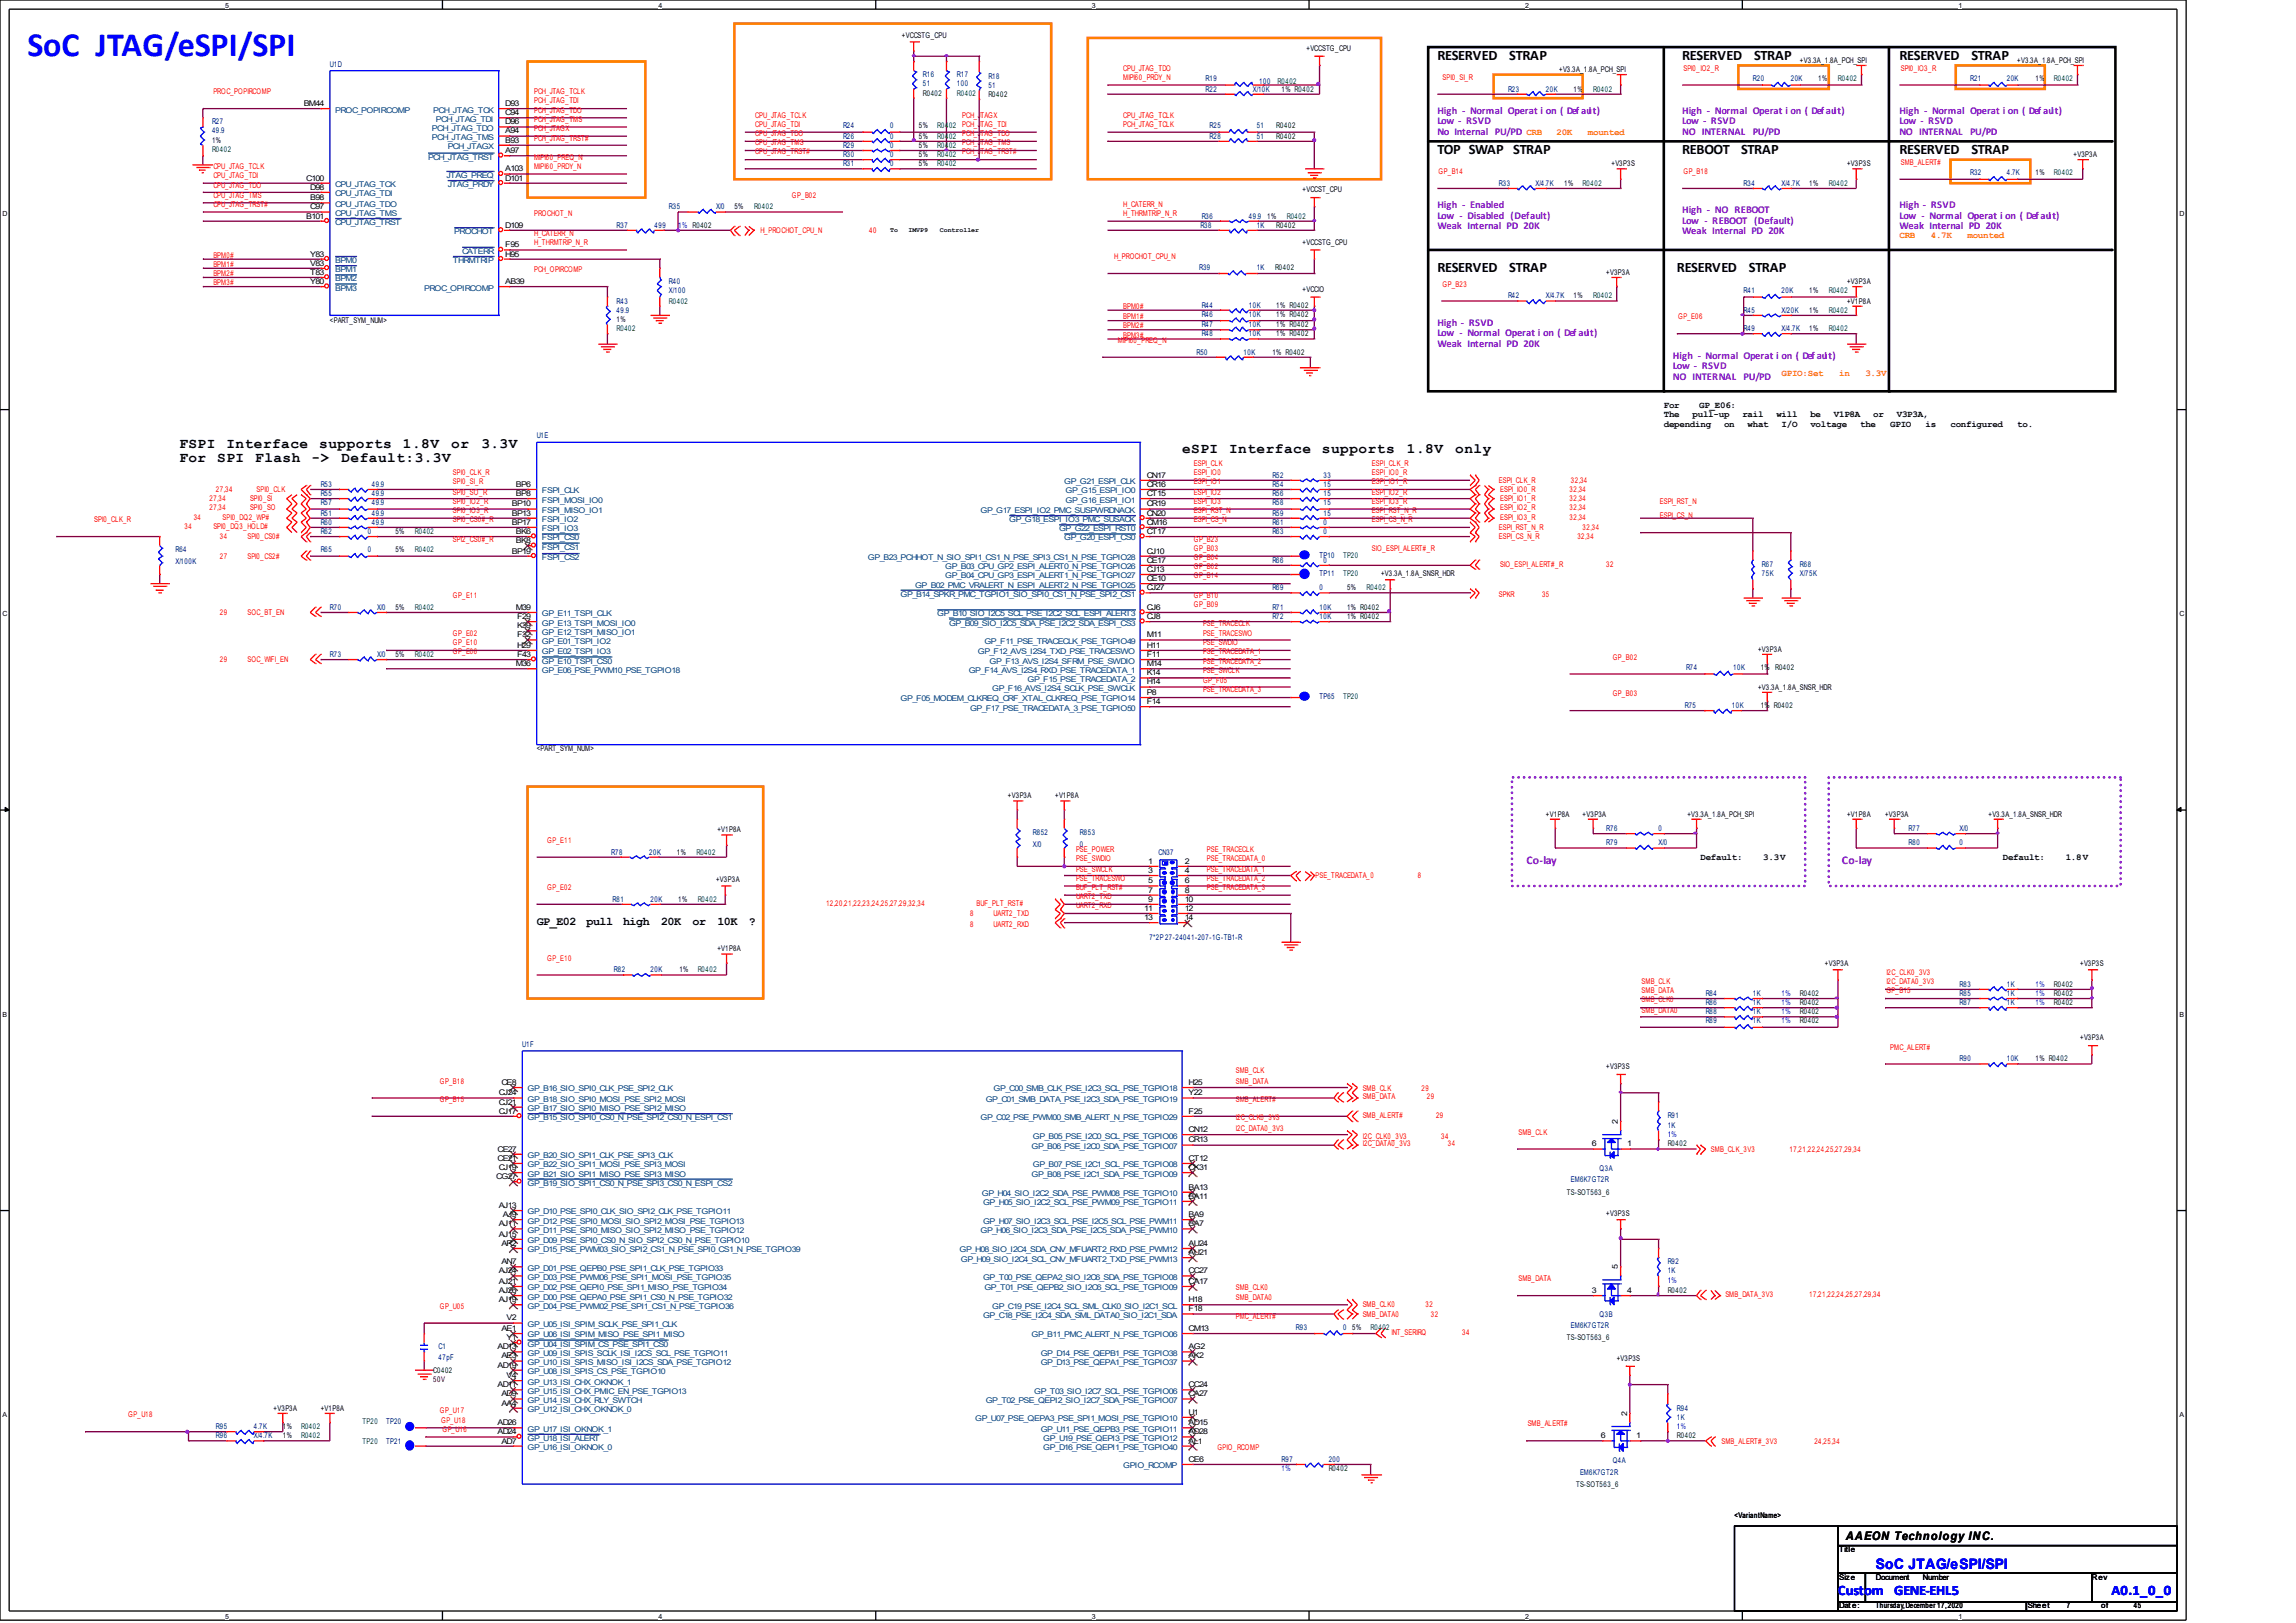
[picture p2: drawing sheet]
<svg xmlns="http://www.w3.org/2000/svg" width="297mm" height="210mm" viewBox="0 0 297 210" stroke-linecap="round" stroke-linejoin="round" font-family="sans-serif">
<defs><g id="words">
<text font-size="4.4" fill="#00f" x="3.6" y="7.3">SoC JTAG/eSPI/SPI</text>
<g font-size="1.9">
<text x="185.9" y="7.8">RESERVED</text>
<text x="195.2" y="7.8">STRAP</text>
<text x="217.6" y="7.8">RESERVED</text>
<text x="226.9" y="7.8">STRAP</text>
<text x="245.7" y="7.8">RESERVED</text>
<text x="255" y="7.8">STRAP</text>
<text x="185.9" y="20">TOP SWAP STRAP</text>
<text x="217.6" y="20">REBOOT</text>
<text x="225.2" y="20">STRAP</text>
<text x="245.7" y="20">RESERVED</text>
<text x="255" y="20">STRAP</text>
<text x="185.9" y="35.2">RESERVED</text>
<text x="195.2" y="35.2">STRAP</text>
<text x="216.9" y="35.2">RESERVED</text>
<text x="226.2" y="35.2">STRAP</text>
<text x="23.2" y="57.9">FSPI</text>
<text x="23.2" y="59.8">For</text>
<text x="28.1" y="59.8">SPI</text>
<text x="29.3" y="57.9">Interface</text>
<text x="33" y="59.8">Flash</text>
<text x="40.3" y="59.8">-&gt;</text>
<text x="41.3" y="57.9">supports</text>
<text x="44.2" y="59.8">Default:3.3V</text>
<text x="52.1" y="57.9">1.8V</text>
<text x="58.4" y="57.9">or</text>
<text x="62.3" y="57.9">3.3V</text>
<text x="152.9" y="58.6">eSPI</text>
<text x="159" y="58.6">Interface</text>
<text x="171" y="58.6">supports</text>
<text x="182" y="58.6">1.8V</text>
<text x="188.3" y="58.6">only</text>
</g>
<g font-size="1.9" fill="#00f">
<text x="242.7" y="203">SoC JTAG/eSPI/SPI</text>
<text x="237.7" y="206.4">Custom</text>
<text x="245" y="206.4">GENE-EHL5</text>
<text x="273.1" y="206.4">A0.1_0_0</text>
</g>
<g font-size="1.5" fill="#8000ff">
<text x="197.4" y="111.8">Co-lay</text>
<text x="238.3" y="111.8">Co-lay</text>
</g>
<g font-size="1.5">
<text x="69.4" y="119.7">GP_E02</text>
<text x="75.9" y="119.7">pull</text>
<text x="80.6" y="119.7">high</text>
<text x="85.5" y="119.7">20K</text>
<text x="89.6" y="119.7">or</text>
<text x="92.8" y="119.7">10K</text>
<text x="96.9" y="119.7">?</text>
<text x="238.8" y="199.3">AAEON Technology INC.</text>
</g>
<g font-size="1.4" fill="#8000ff">
<text x="185.9" y="14.7">High - Normal Operat i on ( Def ault)</text>
<text x="185.9" y="16.1">Low - RSVD</text>
<text x="185.9" y="17.4">No Internal PU/PD</text>
<text x="217.6" y="14.7">High - Normal Operat i on ( Def ault)</text>
<text x="217.6" y="16.1">Low - RSVD</text>
<text x="217.6" y="17.4">NO INTERNAL</text>
<text x="226.7" y="17.4">PU/PD</text>
<text x="245.7" y="14.7">High - Normal Operat i on ( Def ault)</text>
<text x="245.7" y="16.1">Low - RSVD</text>
<text x="245.7" y="17.4">NO INTERNAL</text>
<text x="254.8" y="17.4">PU/PD</text>
<text x="185.9" y="26.9">High - Enabled</text>
<text x="185.9" y="28.3">Low - Disabled (Default)</text>
<text x="185.9" y="29.6">Weak Internal PD 20K</text>
<text x="217.6" y="27.6">High - NO REBOOT</text>
<text x="217.6" y="29">Low - REBOOT (Default)</text>
<text x="245.7" y="26.9">High - RSVD</text>
<text x="245.7" y="28.3">Low - Normal Operat i on ( Def ault)</text>
<text x="245.7" y="29.6">Weak Internal PD 20K</text>
<text x="217.6" y="30.3">Weak Internal PD 20K</text>
<text x="185.9" y="42.2">High - RSVD</text>
<text x="185.9" y="43.5">Low - Normal Operat i on ( Def ault)</text>
<text x="185.9" y="44.9">Weak Internal PD 20K</text>
<text x="216.4" y="46.4">High - Normal Operat i on ( Def ault)</text>
<text x="216.4" y="47.8">Low - RSVD</text>
<text x="216.4" y="49.1">NO INTERNAL</text>
<text x="225.5" y="49.1">PU/PD</text>
</g>
<g font-size="1.2" fill="#ff8000">
<text x="197.4" y="17.4">CRB</text>
<text x="201.3" y="17.4">20K</text>
<text x="205.4" y="17.4">mounted</text>
<text x="245.7" y="30.8">CRB</text>
<text x="249.8" y="30.8">4.7K</text>
<text x="254.5" y="30.8">mounted</text>
<text x="230.5" y="48.6">GPIO:Set</text>
<text x="237.9" y="48.6">in</text>
<text x="241.3" y="48.6">3.3V</text>
</g>
<g font-size="1.2">
<text x="215.2" y="52.8">For</text>
<text x="219.8" y="52.8">GP_E06:</text>
<text x="215.2" y="54">The</text>
<text x="215.2" y="55.2">depending</text>
<text x="218.9" y="54">pull-up</text>
<text x="223" y="55.2">on</text>
<text x="225.4" y="54">rail</text>
<text x="226.1" y="55.2">what</text>
<text x="229.8" y="54">will</text>
<text x="230.5" y="55.2">I/O</text>
<text x="234.2" y="54">be</text>
<text x="234.2" y="55.2">voltage</text>
<text x="237.2" y="54">V1P8A</text>
<text x="240.6" y="55.2">the</text>
<text x="242.3" y="54">or</text>
<text x="244.5" y="55.2">GPIO</text>
<text x="245.4" y="54">V3P3A,</text>
<text x="249.1" y="55.2">is</text>
<text x="252.3" y="55.2">configured</text>
<text x="260.9" y="55.2">to.</text>
<text x="220" y="111.3">Default:</text>
<text x="228.1" y="111.3">3.3V</text>
<text x="259.1" y="111.3">Default:</text>
<text x="267.2" y="111.3">1.8V</text>
</g>
<g font-size="1">
<text x="116.7" y="4.9">+VCCSTG_CPU</text>
<text x="165.8" y="11.9">1% R0402</text>
<text x="169" y="6.6">+VCCSTG_CPU</text>
<text x="201.7" y="9.3">+V3.3A_1.8A_PCH_SPI</text>
<text x="203.5" y="11.9">1%</text>
<text x="232.8" y="8.1">+V3.3A_1.8A_PCH_SPI</text>
<text x="235.2" y="10.5">1%</text>
<text x="260.9" y="8.1">+V3.3A_1.8A_PCH_SPI</text>
<text x="263.3" y="10.5">1%</text>
<text x="39.3" y="13.7">BM44</text>
<text x="65.4" y="14.9">C94</text>
<text x="65.4" y="13.7">D93</text>
<text x="65.4" y="16.1">D96</text>
<text x="65.4" y="17.3">A94</text>
<text x="118.9" y="17.9">5%</text>
<text x="118.9" y="16.6">5%</text>
<text x="27.4" y="18.5">1%</text>
<text x="39.6" y="23.4">C100</text>
<text x="65.4" y="18.5">B93</text>
<text x="65.4" y="23.4">D101</text>
<text x="65.4" y="22.2">A103</text>
<text x="65.4" y="19.8">A97</text>
<text x="118.9" y="19.1">5%</text>
<text x="118.9" y="20.3">5%</text>
<text x="118.9" y="21.5">5%</text>
<text x="208.4" y="21.5">+V3P3S</text>
<text x="238.9" y="21.5">+V3P3S</text>
<text x="263.3" y="22.7">1%</text>
<text x="268.2" y="20.3">+V3P3A</text>
<text x="39.6" y="28.3">B101</text>
<text x="40.1" y="24.6">D98</text>
<text x="40.1" y="25.9">B98</text>
<text x="40.1" y="27.1">C97</text>
<text x="65.4" y="29.5">D109</text>
<text x="95" y="27.1">5%</text>
<text x="163.9" y="28.3">1%</text>
<text x="168.5" y="24.9">+VCCST_CPU</text>
<text x="202.4" y="24">1%</text>
<text x="234" y="24">1%</text>
<text x="40.1" y="33.2">Y83</text>
<text x="40.1" y="34.4">V83</text>
<text x="40.1" y="35.6">T83</text>
<text x="65.4" y="32">F95</text>
<text x="65.4" y="33.2">H95</text>
<text x="168.5" y="31.7">+VCCSTG_CPU</text>
<text x="207.8" y="35.6">+V3P3A</text>
<text x="40.1" y="36.7">Y80</text>
<text x="42.7" y="41.8">&lt;PART_SYM_NUM&gt;</text>
<text x="65.4" y="36.7">AB39</text>
<text x="79.8" y="41.7">1%</text>
<text x="165.1" y="39.8">1% R0402</text>
<text x="165.1" y="41">1% R0402</text>
<text x="168.5" y="37.8">+VCCIO</text>
<text x="203.5" y="38.6">1%</text>
<text x="234" y="37.9">1%</text>
<text x="234" y="40.5">1%</text>
<text x="238.9" y="39.3">+V1P8A</text>
<text x="238.9" y="36.7">+V3P3A</text>
<text x="164.6" y="45.9">1% R0402</text>
<text x="165.1" y="42.3">1% R0402</text>
<text x="165.1" y="43.5">1% R0402</text>
<text x="234" y="42.8">1%</text>
<text x="66.2" y="65.5">BP10</text>
<text x="66.7" y="63">BP6</text>
<text x="66.7" y="64.2">BP8</text>
<text x="148.3" y="65.5">CR19</text>
<text x="148.3" y="61.8">CN17</text>
<text x="148.3" y="63">CR16</text>
<text x="148.3" y="64.2">CT15</text>
<text x="51.1" y="71.5">5%</text>
<text x="51.1" y="69.1">5%</text>
<text x="66.2" y="71.6">BP19</text>
<text x="66.2" y="66.7">BP13</text>
<text x="66.2" y="67.9">BP17</text>
<text x="66.7" y="69.1">BK6</text>
<text x="66.7" y="70.3">BK8</text>
<text x="148.3" y="71.6">CJ10</text>
<text x="148.3" y="66.7">CN20</text>
<text x="148.3" y="69.1">CT17</text>
<text x="148.3" y="67.9">CM16</text>
<text x="148.3" y="75.2">CE10</text>
<text x="148.3" y="72.8">CE17</text>
<text x="148.3" y="74">CJ13</text>
<text x="148.3" y="76.4">CJ27</text>
<text x="174.2" y="76.4">5%</text>
<text x="178.6" y="74.5">+V3.3A_1.8A_SNSR_HDR</text>
<text x="51.1" y="78.9">5%</text>
<text x="66.7" y="78.9">M39</text>
<text x="66.9" y="82.5">F32</text>
<text x="66.9" y="83.8">H29</text>
<text x="66.9" y="81.3">K39</text>
<text x="66.9" y="80.1">F29</text>
<text x="148.3" y="83.8">H11</text>
<text x="148.3" y="82.5">M11</text>
<text x="148.3" y="80.1">CJ8</text>
<text x="148.3" y="78.9">CJ6</text>
<text x="174.2" y="80.1">1% R0402</text>
<text x="174.2" y="78.9">1% R0402</text>
<text x="51.1" y="85">5%</text>
<text x="66.7" y="86.2">M36</text>
<text x="66.9" y="85">F43</text>
<text x="148.3" y="89.9">P8</text>
<text x="148.3" y="87.4">K14</text>
<text x="148.3" y="85">F11</text>
<text x="148.3" y="86.2">M14</text>
<text x="148.3" y="88.6">H14</text>
<text x="227.4" y="84.3">+V3P3A</text>
<text x="227.4" y="89.2">+V3.3A_1.8A_SNSR_HDR</text>
<text x="227.8" y="86.7">1% R0402</text>
<text x="148.3" y="91.1">F14</text>
<text x="227.8" y="91.6">1% R0402</text>
<text x="69.4" y="97.2">&lt;PART_SYM_NUM&gt;</text>
<text x="92.8" y="107.7">+V1P8A</text>
<text x="130.4" y="103.3">+V3P3A</text>
<text x="136.5" y="103.3">+V1P8A</text>
<text x="200" y="105.7">+V1P8A</text>
<text x="204.7" y="105.7">+V3P3A</text>
<text x="218.3" y="105.7">+V3.3A_1.8A_PCH_SPI</text>
<text x="238.9" y="105.7">+V1P8A</text>
<text x="243.8" y="105.7">+V3P3A</text>
<text x="257.2" y="105.7">+V3.3A_1.8A_SNSR_HDR</text>
<text x="87.5" y="110.6">1%</text>
<text x="148.5" y="111.8">1</text>
<text x="148.5" y="112.9">3</text>
<text x="153.2" y="111.8">2</text>
<text x="153.2" y="112.9">4</text>
<text x="87.7" y="116.7">1%</text>
<text x="92.6" y="114.1">+V3P3A</text>
<text x="148" y="117.9">11</text>
<text x="148" y="119">13</text>
<text x="148.5" y="114.3">5</text>
<text x="148.5" y="115.5">7</text>
<text x="148.5" y="116.7">9</text>
<text x="153.2" y="114.3">6</text>
<text x="153.2" y="115.5">8</text>
<text x="153.2" y="116.7">10</text>
<text x="153.2" y="117.9">12</text>
<text x="153.2" y="119">14</text>
<text x="87.9" y="125.8">1%</text>
<text x="92.8" y="123.1">+V1P8A</text>
<text x="236.1" y="125">+V3P3A</text>
<text x="269.1" y="125">+V3P3S</text>
<text x="263.3" y="137.3">1% R0402</text>
<text x="269.1" y="134.6">+V3P3A</text>
<text x="64.5" y="142.9">CJ21</text>
<text x="64.5" y="141.7">CJ24</text>
<text x="64.9" y="140.4">CE8</text>
<text x="153.8" y="140.4">H25</text>
<text x="153.8" y="141.7">Y22</text>
<text x="207.8" y="138.3">+V3P3S</text>
<text x="64.3" y="149">CE27</text>
<text x="64.5" y="144.1">CJ17</text>
<text x="153.8" y="144.1">F25</text>
<text x="153.8" y="146.5">CN12</text>
<text x="153.8" y="147.8">CR13</text>
<text x="205.9" y="148.3">6</text>
<text x="209.3" y="145.5" transform="rotate(-90 209.3 145.5)">2</text>
<text x="210.5" y="148.3">1</text>
<text x="64.2" y="152.6">CG27</text>
<text x="64.3" y="150.2">CE21</text>
<text x="64.5" y="151.4">CJ19</text>
<text x="153.8" y="155.1">BA11</text>
<text x="153.8" y="150.2">CT12</text>
<text x="153.8" y="153.9">BA13</text>
<text x="153.8" y="151.4">CK31</text>
<text x="64.5" y="160">AJ15</text>
<text x="64.5" y="156.3">AJ13</text>
<text x="64.5" y="158.7">AJ11</text>
<text x="64.9" y="161.2">AR2</text>
<text x="65" y="157.5">AJ9</text>
<text x="153.8" y="161.2">AU24</text>
<text x="153.8" y="158.7">BA7</text>
<text x="153.8" y="157.5">BA9</text>
<text x="207.8" y="157.3">+V3P3S</text>
<text x="64.5" y="167.3">AJ26</text>
<text x="64.5" y="166.1">AJ21</text>
<text x="64.5" y="164.8">AJ24</text>
<text x="64.9" y="163.6">AN7</text>
<text x="153.8" y="164.8">CC27</text>
<text x="153.8" y="162.4">AU21</text>
<text x="153.8" y="166.1">CA17</text>
<text x="205.9" y="167.3">3</text>
<text x="209.3" y="164.3" transform="rotate(-90 209.3 164.3)">5</text>
<text x="210.5" y="167.3">4</text>
<text x="64.5" y="168.5">AJ19</text>
<text x="64.9" y="172.2">AE1</text>
<text x="65.5" y="173.4">Y1</text>
<text x="65.5" y="170.9">V2</text>
<text x="153.8" y="169.7">F18</text>
<text x="153.8" y="168.5">H18</text>
<text x="153.8" y="172.2">CM13</text>
<text x="174.9" y="172">5%</text>
<text x="64.3" y="177">AD19</text>
<text x="64.3" y="174.6">AD13</text>
<text x="64.3" y="179.5">AD11</text>
<text x="64.9" y="175.8">AE3</text>
<text x="65.5" y="178.3">V4</text>
<text x="153.8" y="175.8">AK2</text>
<text x="153.8" y="174.6">AG2</text>
<text x="153.8" y="179.5">CC24</text>
<text x="209.1" y="176.1">+V3P3S</text>
<text x="35.4" y="182.5">+V3P3A</text>
<text x="36.6" y="184.9">1%</text>
<text x="41.5" y="182.5">+V1P8A</text>
<text x="64.3" y="185.6">AD24</text>
<text x="64.3" y="184.4">AD26</text>
<text x="64.9" y="181.9">AA4</text>
<text x="64.9" y="180.7">AD9</text>
<text x="153.8" y="180.7">CA27</text>
<text x="153.8" y="183">U1</text>
<text x="153.8" y="184.4">AD15</text>
<text x="153.8" y="185.6">AD28</text>
<text x="210.5" y="183.2" transform="rotate(-90 210.5 183.2)">2</text>
<text x="36.6" y="186.1">1%</text>
<text x="64.9" y="186.8">AD7</text>
<text x="153.8" y="186.8">AL1</text>
<text x="153.8" y="189.1">CE6</text>
<text x="207.1" y="186.1">6</text>
<text x="211.7" y="186.1">1</text>
<text x="224.4" y="196.4">&lt;Variant Name&gt;</text>
<text x="237.9" y="200.8">Title</text>
<text x="237.9" y="204.4">Size</text>
<text x="237.9" y="208.1">Dat e:</text>
<text x="242.7" y="204.4">Document</text>
<text x="242.7" y="208.1">Thursday, December 17, 2020</text>
<text x="248.7" y="204.4">Number</text>
<text x="262.3" y="208.1">Sheet</text>
<text x="267.4" y="208.1">7</text>
<text x="270.6" y="204.4">Rev</text>
<text x="271.8" y="208.1">of</text>
<text x="276" y="208.1">45</text>
</g>
<g font-size="1" fill="#000080">
<text x="42.7" y="8.6">U1D</text>
<text x="119.4" y="10">R16</text>
<text x="119.4" y="11.2">51</text>
<text x="123.8" y="10">R17</text>
<text x="123.8" y="11.2">100</text>
<text x="127.8" y="10.2">R18</text>
<text x="127.8" y="11.3">51</text>
<text x="156" y="10.5">R19</text>
<text x="156" y="11.9">R22</text>
<text x="162.1" y="11.9">X/10K</text>
<text x="162.9" y="10.8">100</text>
<text x="195.1" y="11.9">R23</text>
<text x="200" y="11.9">20K</text>
<text x="226.7" y="10.5">R20</text>
<text x="231.6" y="10.5">20K</text>
<text x="254.8" y="10.5">R21</text>
<text x="259.6" y="10.5">20K</text>
<text x="27.4" y="16.1">R27</text>
<text x="27.4" y="17.3">49.9</text>
<text x="109.1" y="17.9">R26</text>
<text x="109.1" y="16.6">R24</text>
<text x="115.1" y="17.9">0</text>
<text x="115.1" y="16.6">0</text>
<text x="156.5" y="16.6">R25</text>
<text x="156.5" y="17.9">R28</text>
<text x="162.6" y="16.6">51</text>
<text x="162.6" y="17.9">51</text>
<text x="109.1" y="19.1">R29</text>
<text x="109.1" y="20.3">R30</text>
<text x="109.1" y="21.5">R31</text>
<text x="115.1" y="19.1">0</text>
<text x="115.1" y="20.3">0</text>
<text x="115.1" y="21.5">0</text>
<text x="254.8" y="22.7">R32</text>
<text x="259.6" y="22.7">4.7K</text>
<text x="79.8" y="29.5">R37</text>
<text x="84.7" y="29.5">499</text>
<text x="86.5" y="27.1">R35</text>
<text x="92.6" y="27.1">X/0</text>
<text x="155.3" y="29.5">R38</text>
<text x="155.4" y="28.3">R36</text>
<text x="161.5" y="28.3">49.9</text>
<text x="162.6" y="29.5">1K</text>
<text x="193.9" y="24">R33</text>
<text x="198.6" y="24">X/4.7K</text>
<text x="225.6" y="24">R34</text>
<text x="230.5" y="24">X/4.7K</text>
<text x="155.1" y="34.9">R39</text>
<text x="162.6" y="34.9">1K</text>
<text x="79.8" y="39.3">R43</text>
<text x="79.8" y="40.5">49.9</text>
<text x="86.5" y="36.7">R40</text>
<text x="86.5" y="37.9">X/100</text>
<text x="155.4" y="39.8">R44</text>
<text x="155.4" y="41">R46</text>
<text x="161.5" y="39.8">10K</text>
<text x="161.5" y="41">10K</text>
<text x="195.1" y="38.6">R42</text>
<text x="200" y="38.6">X/4.7K</text>
<text x="225.6" y="37.9">R41</text>
<text x="225.6" y="40.5">R45</text>
<text x="230.5" y="37.9">20K</text>
<text x="230.5" y="40.5">X/20K</text>
<text x="154.8" y="45.9">R50</text>
<text x="155.4" y="42.3">R47</text>
<text x="155.4" y="43.5">R48</text>
<text x="160.9" y="45.9">10K</text>
<text x="161.5" y="42.3">10K</text>
<text x="161.5" y="43.5">10K</text>
<text x="225.6" y="42.8">R49</text>
<text x="230.5" y="42.8">X/4.7K</text>
<text x="69.4" y="56.7">U1E</text>
<text x="41.5" y="64.2">R55</text>
<text x="41.5" y="65.4">R57</text>
<text x="41.5" y="63">R53</text>
<text x="48.1" y="64.2">49.9</text>
<text x="48.1" y="65.4">49.9</text>
<text x="48.1" y="63">49.9</text>
<text x="164.6" y="63">R54</text>
<text x="164.6" y="64.2">R56</text>
<text x="164.6" y="65.4">R58</text>
<text x="164.6" y="61.8">R52</text>
<text x="171.2" y="63">15</text>
<text x="171.2" y="64.2">15</text>
<text x="171.2" y="65.4">15</text>
<text x="171.2" y="61.8">33</text>
<text x="22.7" y="71.5">R64</text>
<text x="41.5" y="67.9">R60</text>
<text x="41.5" y="71.5">R65</text>
<text x="41.5" y="69.1">R62</text>
<text x="41.5" y="66.7">R51</text>
<text x="47.6" y="71.5">0</text>
<text x="47.6" y="69.1">0</text>
<text x="48.1" y="67.9">49.9</text>
<text x="48.1" y="66.7">49.9</text>
<text x="164.6" y="66.7">R59</text>
<text x="164.6" y="67.9">R61</text>
<text x="164.6" y="69.1">R63</text>
<text x="171.2" y="66.7">15</text>
<text x="171.2" y="67.9">0</text>
<text x="171.2" y="69.1">0</text>
<text x="22.7" y="73">X/100K</text>
<text x="164.6" y="72.8">R66</text>
<text x="164.6" y="76.4">R69</text>
<text x="170.7" y="74.5">TP11</text>
<text x="170.7" y="72.1">TP10</text>
<text x="170.7" y="76.4">0</text>
<text x="171.2" y="72.8">0</text>
<text x="227.9" y="73.3">R67</text>
<text x="227.9" y="74.5">75K</text>
<text x="232.8" y="73.3">R68</text>
<text x="232.8" y="74.5">X/75K</text>
<text x="42.7" y="78.9">R70</text>
<text x="48.8" y="78.9">X/0</text>
<text x="164.6" y="80.1">R72</text>
<text x="164.6" y="78.9">R71</text>
<text x="170.7" y="80.1">10K</text>
<text x="170.7" y="78.9">10K</text>
<text x="42.7" y="85">R73</text>
<text x="48.8" y="85">X/0</text>
<text x="218.1" y="86.7">R74</text>
<text x="224.2" y="86.7">10K</text>
<text x="170.7" y="90.4">TP65</text>
<text x="217.9" y="91.6">R75</text>
<text x="224" y="91.6">10K</text>
<text x="207.8" y="107.5">R76</text>
<text x="214.5" y="107.5">0</text>
<text x="246.9" y="107.5">R77</text>
<text x="253.5" y="107.5">X/0</text>
<text x="79.1" y="110.6">R78</text>
<text x="84" y="110.6">20K</text>
<text x="133.6" y="108">R852</text>
<text x="133.6" y="109.6">X/0</text>
<text x="139.7" y="108">R853</text>
<text x="139.7" y="109.6">0</text>
<text x="149.9" y="110.6">CN37</text>
<text x="207.8" y="109.4">R79</text>
<text x="214.5" y="109.4">X/0</text>
<text x="246.9" y="109.4">R80</text>
<text x="253.5" y="109.4">0</text>
<text x="79.2" y="116.7">R81</text>
<text x="84.2" y="116.7">20K</text>
<text x="79.4" y="125.8">R82</text>
<text x="84.2" y="125.8">20K</text>
<text x="148.7" y="121.6">7*2P 27-24041-207-1G-TB1-R</text>
<text x="220.6" y="130">R86</text>
<text x="220.6" y="131.2">R88</text>
<text x="220.6" y="128.9">R84</text>
<text x="226.7" y="130">1K</text>
<text x="226.7" y="131.2">1K</text>
<text x="226.7" y="128.9">1K</text>
<text x="253.5" y="127.7">R83</text>
<text x="253.5" y="128.9">R85</text>
<text x="253.5" y="130">R87</text>
<text x="259.6" y="127.7">1K</text>
<text x="259.6" y="128.9">1K</text>
<text x="259.6" y="130">1K</text>
<text x="67.6" y="135.5">U1F</text>
<text x="220.6" y="132.4">R89</text>
<text x="226.7" y="132.4">1K</text>
<text x="253.5" y="137.3">R90</text>
<text x="259.6" y="137.3">10K</text>
<text x="215.7" y="144.6">R91</text>
<text x="215.7" y="146">1K</text>
<text x="203.2" y="152.9">EM6K7GT2R</text>
<text x="206.9" y="151.6">Q3A</text>
<text x="215.7" y="163.6">R92</text>
<text x="215.7" y="164.8">1K</text>
<text x="167.6" y="172">R93</text>
<text x="173.7" y="172">0</text>
<text x="203.2" y="171.9">EM6K7GT2R</text>
<text x="206.9" y="170.3">Q3B</text>
<text x="56.7" y="174.6">C1</text>
<text x="56.7" y="175.9">47pF</text>
<text x="27.9" y="184.9">R95</text>
<text x="32.9" y="184.9">4.7K</text>
<text x="50" y="184.2">TP20</text>
<text x="216.9" y="182.5">R94</text>
<text x="216.9" y="183.7">1K</text>
<text x="27.9" y="186.1">R96</text>
<text x="32.9" y="186.1">X/4.7K</text>
<text x="50" y="186.8">TP21</text>
<text x="165.8" y="189.1">R97</text>
<text x="171.9" y="189.1">200</text>
<text x="204.4" y="190.8">EM6K7GT2R</text>
<text x="208.6" y="189.3">Q4A</text>
</g>
<g font-size="1" fill="#f00">
<text x="145.3" y="9.1">CPU_JTAG_TDO</text>
<text x="145.3" y="10.3">MIPI60_PRDY_N</text>
<text x="186.6" y="10.3">SPI0_SI_R</text>
<text x="217.8" y="9.1">SPI0_IO2_R</text>
<text x="245.9" y="9.1">SPI0_IO3_R</text>
<text x="27.6" y="12.2">PROC_POPIRCOMP</text>
<text x="69.1" y="12.2">PCH_JTAG_TCLK</text>
<text x="69.1" y="13.4">PCH_JTAG_TDI</text>
<text x="69.1" y="14.6">PCH_JTAG_TDO</text>
<text x="69.1" y="15.7">PCH_JTAG_TMS</text>
<text x="69.1" y="16.9">PCH_JTAGX</text>
<text x="97.7" y="15.2">CPU_JTAG_TCLK</text>
<text x="97.7" y="16.4">CPU_JTAG_TDI</text>
<text x="97.7" y="17.6">CPU_JTAG_TDO</text>
<text x="124.5" y="15.2">PCH_JTAGX</text>
<text x="124.5" y="16.4">PCH_JTAG_TDI</text>
<text x="124.5" y="17.6">PCH_JTAG_TDO</text>
<text x="145.3" y="15.2">CPU_JTAG_TCLK</text>
<text x="145.3" y="16.4">PCH_JTAG_TCLK</text>
<text x="27.6" y="21.8">CPU_JTAG_TCLK</text>
<text x="27.6" y="23">CPU_JTAG_TDI</text>
<text x="69.1" y="18.3">PCH_JTAG_TRST#</text>
<text x="69.1" y="20.7">MIPI60_PREQ_N</text>
<text x="69.1" y="21.8">MIPI60_PRDY_N</text>
<text x="97.7" y="18.8">CPU_JTAG_TMS</text>
<text x="97.7" y="20">CPU_JTAG_TRST#</text>
<text x="124.5" y="18.8">PCH_JTAG_TMS</text>
<text x="124.5" y="20">PCH_JTAG_TRST#</text>
<text x="186.1" y="22.5">GP_B14</text>
<text x="217.8" y="22.5">GP_B18</text>
<text x="245.9" y="21.3">SMB_ALERT#</text>
<text x="27.6" y="24.4">CPU_JTAG_TDO</text>
<text x="27.6" y="25.6">CPU_JTAG_TMS</text>
<text x="27.6" y="26.8">CPU_JTAG_TRST#</text>
<text x="69.1" y="27.9">PROCHOT_N</text>
<text x="102.4" y="25.6">GP_B02</text>
<text x="145.3" y="26.8">H_CATERR_N</text>
<text x="145.3" y="27.9">H_THRMTRIP_N_R</text>
<text x="27.6" y="33.4">BPM0#</text>
<text x="27.6" y="34.5">BPM1#</text>
<text x="27.6" y="35.7">BPM2#</text>
<text x="69.1" y="35.2">PCH_OPIRCOMP</text>
<text x="69.1" y="30.5">H_CATERR_N</text>
<text x="69.1" y="31.7">H_THRMTRIP_N_R</text>
<text x="98.4" y="30.1">H_PROCHOT_CPU_N</text>
<text x="112.4" y="30.1">40</text>
<text x="144.1" y="33.5">H_PROCHOT_CPU_N</text>
<text x="27.6" y="36.9">BPM3#</text>
<text x="145.3" y="40">BPM0#</text>
<text x="145.3" y="41.3">BPM1#</text>
<text x="186.6" y="37.1">GP_B23</text>
<text x="217.1" y="41.3">GP_E06</text>
<text x="144.6" y="44.4">MIPI60_PREQ_N</text>
<text x="145.3" y="42.5">BPM2#</text>
<text x="145.3" y="43.7">BPM3#</text>
<text x="27.1" y="64.9">27,34</text>
<text x="27.9" y="63.7">27,34</text>
<text x="32.3" y="64.9">SPI0_SI</text>
<text x="33.2" y="63.7">SPI0_CLK</text>
<text x="58.6" y="65.2">SPI0_IO2_R</text>
<text x="58.6" y="61.5">SPI0_CLK_R</text>
<text x="58.6" y="62.7">SPI0_SI_R</text>
<text x="58.6" y="64">SPI0_SO_R</text>
<text x="154.4" y="60.3">ESPI_CLK</text>
<text x="154.4" y="61.5">ESPI_IO0</text>
<text x="154.4" y="62.7">ESPI_IO1</text>
<text x="154.4" y="64">ESPI_IO2</text>
<text x="154.4" y="65.2">ESPI_IO3</text>
<text x="177.5" y="60.3">ESPI_CLK_R</text>
<text x="177.5" y="61.5">ESPI_IO0_R</text>
<text x="177.5" y="62.7">ESPI_IO1_R</text>
<text x="177.5" y="64">ESPI_IO2_R</text>
<text x="177.5" y="65.2">ESPI_IO3_R</text>
<text x="193.9" y="62.5">ESPI_CLK_R</text>
<text x="194.1" y="63.7">ESPI_IO0_R</text>
<text x="194.1" y="64.9">ESPI_IO1_R</text>
<text x="203" y="63.7">32,34</text>
<text x="203" y="64.9">32,34</text>
<text x="203.2" y="62.5">32,34</text>
<text x="214.7" y="65.2">ESPI_RST_N</text>
<text x="12.2" y="67.6">SPI0_CLK_R</text>
<text x="23.9" y="68.4">34</text>
<text x="25.1" y="67.2">34</text>
<text x="27.1" y="66">27,34</text>
<text x="27.6" y="68.4">SPI0_DQ3_HOLD#</text>
<text x="28.4" y="69.8">34</text>
<text x="28.8" y="67.2">SPI0_DQ2_WP#</text>
<text x="32" y="69.8">SPI0_CS0#</text>
<text x="32.3" y="66">SPI0_SO</text>
<text x="58.6" y="67.6">SPI0_CS0#_R</text>
<text x="58.6" y="66.4">SPI0_IO3_R</text>
<text x="58.6" y="70.1">SPI2_CS0#_R</text>
<text x="154.4" y="66.4">ESPI_RST_N</text>
<text x="154.4" y="67.6">ESPI_CS_N</text>
<text x="154.4" y="70.1">GP_B23</text>
<text x="154.4" y="71.3">GP_B03</text>
<text x="177.5" y="66.4">ESPI_RST_N_R</text>
<text x="177.5" y="67.6">ESPI_CS_N_R</text>
<text x="177.5" y="71.3">SIO_ESPI_ALERT#_R</text>
<text x="193.9" y="68.6">ESPI_RST_N_R</text>
<text x="193.9" y="69.8">ESPI_CS_N_R</text>
<text x="194.1" y="66">ESPI_IO2_R</text>
<text x="194.1" y="67.2">ESPI_IO3_R</text>
<text x="203" y="66">32,34</text>
<text x="203" y="67.2">32,34</text>
<text x="204" y="69.8">32,34</text>
<text x="204.7" y="68.6">32,34</text>
<text x="214.7" y="67.1">ESPI_CS_N</text>
<text x="28.4" y="72.3">27</text>
<text x="32" y="72.3">SPI0_CS2#</text>
<text x="58.6" y="77.4">GP_E11</text>
<text x="154.4" y="74.8">GP_B14</text>
<text x="154.4" y="77.4">GP_B10</text>
<text x="154.4" y="73.7">GP_B02</text>
<text x="154.4" y="72.5">GP_B04</text>
<text x="193.9" y="77.2">SPKR</text>
<text x="194.1" y="73.3">SIO_ESPI_ALERT#_R</text>
<text x="199.5" y="77.2">35</text>
<text x="207.8" y="73.3">32</text>
<text x="28.4" y="79.6">29</text>
<text x="32" y="79.6">SOC_BT_EN</text>
<text x="58.6" y="83.5">GP_E10</text>
<text x="58.6" y="82.3">GP_E02</text>
<text x="154.4" y="78.6">GP_B09</text>
<text x="155.6" y="83.5">PSE_SWDIO</text>
<text x="155.6" y="82.3">PSE_TRACESWO</text>
<text x="155.6" y="80.9">PSE_TRACECLK</text>
<text x="28.4" y="85.7">29</text>
<text x="32" y="85.7">SOC_WIFI_EN</text>
<text x="58.6" y="84.7">GP_E06</text>
<text x="155.6" y="87">PSE_SWCLK</text>
<text x="155.6" y="84.7">PSE_TRACEDATA_1</text>
<text x="155.6" y="85.9">PSE_TRACEDATA_2</text>
<text x="155.6" y="89.6">PSE_TRACEDATA_3</text>
<text x="155.6" y="88.4">GP_F05</text>
<text x="208.6" y="85.3">GP_B02</text>
<text x="208.6" y="90.1">GP_B03</text>
<text x="70.8" y="109.1">GP_E11</text>
<text x="139.2" y="111.4">PSE_SWDIO</text>
<text x="139.2" y="112.8">PSE_SWCLK</text>
<text x="139.2" y="114">PSE_TRACESWO</text>
<text x="139.2" y="110.2">PSE_POWER</text>
<text x="156.1" y="110.2">PSE_TRACECLK</text>
<text x="156.1" y="112.8">PSE_TRACEDATA_1</text>
<text x="156.1" y="114">PSE_TRACEDATA_2</text>
<text x="156.1" y="111.4">PSE_TRACEDATA_0</text>
<text x="170.2" y="113.6">PSE_TRACEDATA_0</text>
<text x="183.4" y="113.6">8</text>
<text x="70.8" y="115.1">GP_E02</text>
<text x="106.8" y="117.2">12,20,21,22,23,24,25,27,29,32,34</text>
<text x="125.5" y="118.5">8</text>
<text x="125.5" y="119.9">8</text>
<text x="126.3" y="117.2">BUF_PLT_RST#</text>
<text x="128.5" y="118.5">UART2_TXD</text>
<text x="128.5" y="119.9">UART2_RXD</text>
<text x="139.2" y="116.3">UART2_TXD</text>
<text x="139.2" y="117.5">UART2_RXD</text>
<text x="139.2" y="115.1">BUF_PLT_RST#</text>
<text x="156.1" y="115.1">PSE_TRACEDATA_3</text>
<text x="70.8" y="124.3">GP_E10</text>
<text x="212.3" y="129.7">SMB_CLK0</text>
<text x="212.3" y="131.1">SMB_DATA0</text>
<text x="212.3" y="127.3">SMB_CLK</text>
<text x="212.3" y="128.5">SMB_DATA</text>
<text x="244" y="126.2">I2C_CLK0_3V3</text>
<text x="244" y="127.3">I2C_DATA0_3V3</text>
<text x="244" y="128.5">GP_B15</text>
<text x="244.5" y="135.8">PMC_ALERT#</text>
<text x="56.9" y="140.2">GP_B18</text>
<text x="56.9" y="142.6">GP_B15</text>
<text x="159.9" y="142.6">SMB_ALERT#</text>
<text x="159.9" y="138.9">SMB_CLK</text>
<text x="159.9" y="140.2">SMB_DATA</text>
<text x="176.3" y="142.2">SMB_DATA</text>
<text x="176.3" y="141.2">SMB_CLK</text>
<text x="183.9" y="141.2">29</text>
<text x="184.6" y="142.2">29</text>
<text x="159.9" y="144.9">I2C_CLK0_3V3</text>
<text x="159.9" y="146.3">I2C_DATA0_3V3</text>
<text x="176.3" y="144.6">SMB_ALERT#</text>
<text x="176.3" y="148.3">I2C_DATA0_3V3</text>
<text x="176.3" y="147.3">I2C_CLK0_3V3</text>
<text x="185.8" y="144.6">29</text>
<text x="186.4" y="147.3">34</text>
<text x="187.3" y="148.3">34</text>
<text x="196.4" y="146.8">SMB_CLK</text>
<text x="221.3" y="149">SMB_CLK_3V3</text>
<text x="231.5" y="149">17,21,22,24,25,27,29,34</text>
<text x="159.9" y="167">SMB_CLK0</text>
<text x="196.4" y="165.8">SMB_DATA</text>
<text x="223.2" y="167.8">SMB_DATA_3V3</text>
<text x="234" y="167.8">17,21,22,24,25,27,29,34</text>
<text x="56.9" y="169.3">GP_U05</text>
<text x="159.9" y="168.1">SMB_DATA0</text>
<text x="159.9" y="170.7">PMC_ALERT#</text>
<text x="176.3" y="170.3">SMB_DATA0</text>
<text x="176.3" y="169.2">SMB_CLK0</text>
<text x="180" y="172.7">INT_SERIRQ</text>
<text x="184.4" y="169.2">32</text>
<text x="185.1" y="170.3">32</text>
<text x="189.1" y="172.7">34</text>
<text x="16.6" y="183.4">GP_U18</text>
<text x="56.9" y="182.9">GP_U17</text>
<text x="57.1" y="184.1">GP_U18</text>
<text x="57.2" y="185.3">GP_U16</text>
<text x="197.6" y="184.6">SMB_ALERT#</text>
<text x="157.5" y="187.6">GPIO_RCOMP</text>
<text x="222.7" y="186.8">SMB_ALERT#_3V3</text>
<text x="234.7" y="186.8">24,25,34</text>
</g>
<g font-size="1" fill="#008000">
<text x="165.3" y="10.8">R0402</text>
<text x="206.1" y="11.9">R0402</text>
<text x="237.7" y="10.5">R0402</text>
<text x="265.7" y="10.5">R0402</text>
<text x="121.2" y="17.9">R0402</text>
<text x="121.2" y="16.6">R0402</text>
<text x="123.8" y="12.4">R0402</text>
<text x="27.4" y="19.6">R0402</text>
<text x="121.2" y="19.1">R0402</text>
<text x="121.2" y="20.3">R0402</text>
<text x="121.2" y="21.5">R0402</text>
<text x="265.7" y="22.7">R0402</text>
<text x="97.5" y="27.1">R0402</text>
<text x="166.5" y="28.3">R0402</text>
<text x="204.7" y="24">R0402</text>
<text x="236.6" y="24">R0402</text>
<text x="86.5" y="39.3">R0402</text>
<text x="206.1" y="38.6">R0402</text>
<text x="236.6" y="37.9">R0402</text>
<text x="236.6" y="40.5">R0402</text>
<text x="79.8" y="42.8">R0402</text>
<text x="236.6" y="42.8">R0402</text>
<text x="53.7" y="71.5">R0402</text>
<text x="53.7" y="69.1">R0402</text>
<text x="173.7" y="74.5">TP20</text>
<text x="173.7" y="72.1">TP20</text>
<text x="176.8" y="76.4">R0402</text>
<text x="53.7" y="78.9">R0402</text>
<text x="53.7" y="85">R0402</text>
<text x="173.7" y="90.4">TP20</text>
<text x="90.1" y="110.6">R0402</text>
<text x="90.3" y="116.7">R0402</text>
<text x="90.3" y="125.8">R0402</text>
<text x="177.3" y="172">R0402</text>
<text x="38.9" y="184.9">R0402</text>
<text x="46.9" y="184.2">TP20</text>
<text x="38.9" y="186.1">R0402</text>
<text x="46.9" y="186.8">TP20</text>
</g>
<g font-size="1" fill="#004080">
<text x="43.3" y="14.6">PROC_POPIRCOMP</text>
<text x="55.9" y="16.9">PCH_JTAG_TDO</text>
<text x="56" y="14.6">PCH_JTAG_TCK</text>
<text x="56.4" y="15.7">PCH_JTAG_TDI</text>
<text x="55.4" y="20.7">PCH_JTAG_TRST</text>
<text x="55.9" y="18.1">PCH_JTAG_TMS</text>
<text x="57.7" y="23">JTAG_PREQ</text>
<text x="57.9" y="19.3">PCH_JTAGX</text>
<text x="43.3" y="24.2">CPU_JTAG_TCK</text>
<text x="43.3" y="25.4">CPU_JTAG_TDI</text>
<text x="43.3" y="26.8">CPU_JTAG_TDO</text>
<text x="43.3" y="27.9">CPU_JTAG_TMS</text>
<text x="43.3" y="29.1">CPU_JTAG_TRST</text>
<text x="57.9" y="24.2">JTAG_PRDY</text>
<text x="43.3" y="34">BPM0</text>
<text x="43.3" y="35.2">BPM1</text>
<text x="58.6" y="34">THRMTRIP</text>
<text x="58.8" y="30.3">PROCHOT</text>
<text x="59.8" y="32.9">CATERR</text>
<text x="43.3" y="36.4">BPM2</text>
<text x="43.3" y="37.6">BPM3</text>
<text x="54.9" y="37.6">PROC_OPIRCOMP</text>
<text x="70.1" y="63.8">FSPI_CLK</text>
<text x="70.1" y="65">FSPI_MOSI_IO0</text>
<text x="137.7" y="62.7">GP_G21_ESPI_CLK</text>
<text x="137.8" y="63.8">GP_G15_ESPI_IO0</text>
<text x="137.8" y="65">GP_G16_ESPI_IO1</text>
<text x="70.1" y="69.9">FSPI_CS0</text>
<text x="70.1" y="71.1">FSPI_CS1</text>
<text x="70.1" y="67.6">FSPI_IO2</text>
<text x="70.1" y="68.7">FSPI_IO3</text>
<text x="70.1" y="66.4">FSPI_MISO_IO1</text>
<text x="126.8" y="66.4">GP_G17_ESPI_IO2_PMC_SUSPWRDNACK</text>
<text x="130.6" y="67.6">GP_G18_ESPI_IO3_PMC_SUSACK</text>
<text x="137" y="68.7">GP_G22_ESPI_RST0</text>
<text x="137.7" y="69.9">GP_G20_ESPI_CS0</text>
<text x="70.1" y="72.5">FSPI_CS2</text>
<text x="112.3" y="72.5">GP_B23_PCHHOT_N_SIO_SPI1_CS1_N_PSE_SPI3_CS1_N_PSE_TGPIO28</text>
<text x="116.5" y="77.2">GP_B14_SPKR_PMC_TGPIO1_SIO_SPI0_CS1_N_PSE_SPI2_CS1</text>
<text x="118.4" y="76">GP_B02_PMC_VRALERT_N_ESPI_ALERT2_N_PSE_TGPIO25</text>
<text x="122.3" y="73.7">GP_B03_CPU_GP2_ESPI_ALERT0_N_PSE_TGPIO26</text>
<text x="122.3" y="74.8">GP_B04_CPU_GP3_ESPI_ALERT1_N_PSE_TGPIO27</text>
<text x="70.1" y="83.3">GP_E01_TSPI_IO2</text>
<text x="70.1" y="79.8">GP_E11_TSPI_CLK</text>
<text x="70.1" y="82.1">GP_E12_TSPI_MISO_IO1</text>
<text x="70.1" y="80.9">GP_E13_TSPI_MOSI_IO0</text>
<text x="121.2" y="79.8">GP_B10_SIO_I2C5_SCL_PSE_I2C2_SCL_ESPI_ALERT3</text>
<text x="122.8" y="80.9">GP_B09_SIO_I2C5_SDA_PSE_I2C2_SDA_ESPI_CS3</text>
<text x="127.3" y="83.3">GP_F11_PSE_TRACECLK_PSE_TGPIO49</text>
<text x="70.1" y="84.7">GP_E02_TSPI_IO3</text>
<text x="70.1" y="87">GP_E06_PSE_PWM10_PSE_TGPIO18</text>
<text x="70.1" y="85.9">GP_E10_TSPI_CS0</text>
<text x="125.3" y="87">GP_F14_AVS_I2S4_RXD_PSE_TRACEDATA_1</text>
<text x="126.5" y="84.7">GP_F12_AVS_I2S4_TXD_PSE_TRACESWO</text>
<text x="128" y="85.9">GP_F13_AVS_I2S4_SFRM_PSE_SWDIO</text>
<text x="128.4" y="89.4">GP_F16_AVS_I2S4_SCLK_PSE_SWCLK</text>
<text x="132.9" y="88.2">GP_F15_PSE_TRACEDATA_2</text>
<text x="116.5" y="90.8">GP_F05_MODEM_CLKREQ_CRF_XTAL_CLKREQ_PSE_TGPIO14</text>
<text x="125.5" y="91.9">GP_F17_PSE_TRACEDATA_3_PSE_TGPIO50</text>
<text x="68.2" y="141.2">GP_B16_SIO_SPI0_CLK_PSE_SPI2_CLK</text>
<text x="68.2" y="143.8">GP_B17_SIO_SPI0_MISO_PSE_SPI2_MISO</text>
<text x="68.2" y="142.6">GP_B18_SIO_SPI0_MOSI_PSE_SPI2_MOSI</text>
<text x="127.5" y="142.6">GP_C01_SMB_DATA_PSE_I2C3_SDA_PSE_TGPIO19</text>
<text x="128.5" y="141.2">GP_C00_SMB_CLK_PSE_I2C3_SCL_PSE_TGPIO18</text>
<text x="68.2" y="144.9">GP_B15_SIO_SPI0_CS0_N_PSE_SPI2_CS0_N_ESPI_CS1</text>
<text x="68.2" y="149.9">GP_B20_SIO_SPI1_CLK_PSE_SPI3_CLK</text>
<text x="126.8" y="144.9">GP_C02_PSE_PWM00_SMB_ALERT_N_PSE_TGPIO29</text>
<text x="133.4" y="148.7">GP_B06_PSE_I2C0_SDA_PSE_TGPIO07</text>
<text x="133.6" y="147.3">GP_B05_PSE_I2C0_SCL_PSE_TGPIO06</text>
<text x="68.2" y="153.4">GP_B19_SIO_SPI1_CS0_N_PSE_SPI3_CS0_N_ESPI_CS2</text>
<text x="68.2" y="152.2">GP_B21_SIO_SPI1_MISO_PSE_SPI3_MISO</text>
<text x="68.2" y="151">GP_B22_SIO_SPI1_MOSI_PSE_SPI3_MOSI</text>
<text x="127" y="154.8">GP_H04_SIO_I2C2_SDA_PSE_PWM08_PSE_TGPIO10</text>
<text x="127.2" y="156">GP_H05_SIO_I2C2_SCL_PSE_PWM09_PSE_TGPIO11</text>
<text x="133.4" y="152.2">GP_B08_PSE_I2C1_SDA_PSE_TGPIO09</text>
<text x="133.6" y="151">GP_B07_PSE_I2C1_SCL_PSE_TGPIO08</text>
<text x="68.2" y="160.9">GP_D09_PSE_SPI0_CS0_N_SIO_SPI2_CS0_N_PSE_TGPIO10</text>
<text x="68.2" y="157.1">GP_D10_PSE_SPI0_CLK_SIO_SPI2_CLK_PSE_TGPIO11</text>
<text x="68.2" y="159.5">GP_D11_PSE_SPI0_MISO_SIO_SPI2_MISO_PSE_TGPIO12</text>
<text x="68.2" y="158.3">GP_D12_PSE_SPI0_MOSI_SIO_SPI2_MOSI_PSE_TGPIO13</text>
<text x="126.8" y="159.5">GP_H06_SIO_I2C3_SDA_PSE_I2C5_SDA_PSE_PWM10</text>
<text x="127.2" y="158.3">GP_H07_SIO_I2C3_SCL_PSE_I2C5_SCL_PSE_PWM11</text>
<text x="68.2" y="164.4">GP_D01_PSE_QEPB0_PSE_SPI1_CLK_PSE_TGPIO33</text>
<text x="68.2" y="167">GP_D02_PSE_QEPI0_PSE_SPI1_MISO_PSE_TGPIO34</text>
<text x="68.2" y="165.6">GP_D03_PSE_PWM06_PSE_SPI1_MOSI_PSE_TGPIO35</text>
<text x="68.2" y="162.1">GP_D15_PSE_PWM03_SIO_SPI2_CS1_N_PSE_SPI0_CS1_N_PSE_TGPIO39</text>
<text x="124.1" y="162.1">GP_H08_SIO_I2C4_SDA_CNV_MFUART2_RXD_PSE_PWM12</text>
<text x="124.3" y="163.2">GP_H09_SIO_I2C4_SCL_CNV_MFUART2_TXD_PSE_PWM13</text>
<text x="127.2" y="165.6">GP_T00_PSE_QEPA2_SIO_I2C6_SDA_PSE_TGPIO08</text>
<text x="127.3" y="167">GP_T01_PSE_QEPB2_SIO_I2C6_SCL_PSE_TGPIO09</text>
<text x="68.2" y="168.1">GP_D00_PSE_QEPA0_PSE_SPI1_CS0_N_PSE_TGPIO32</text>
<text x="68.2" y="169.3">GP_D04_PSE_PWM02_PSE_SPI1_CS1_N_PSE_TGPIO36</text>
<text x="68.2" y="171.7">GP_U05_ISI_SPIM_SCLK_PSE_SPI1_CLK</text>
<text x="68.2" y="173.1">GP_U06_ISI_SPIM_MISO_PSE_SPI1_MISO</text>
<text x="127.2" y="170.5">GP_C18_PSE_I2C4_SDA_SML_DATA0_SIO_I2C1_SDA</text>
<text x="128.4" y="169.3">GP_C19_PSE_I2C4_SCL_SML_CLK0_SIO_I2C1_SCL</text>
<text x="133.4" y="173.1">GP_B11_PMC_ALERT_N_PSE_TGPIO06</text>
<text x="68.2" y="174.2">GP_U04_ISI_SPIM_CS_PSE_SPI1_CS0</text>
<text x="68.2" y="177.8">GP_U08_ISI_SPIS_CS_PSE_TGPIO10</text>
<text x="68.2" y="175.4">GP_U09_ISI_SPIS_SCLK_ISI_I2CS_SCL_PSE_TGPIO11</text>
<text x="68.2" y="176.6">GP_U10_ISI_SPIS_MISO_ISI_I2CS_SDA_PSE_TGPIO12</text>
<text x="68.2" y="179.2">GP_U13_ISI_CHX_OKNOK_1</text>
<text x="134.6" y="176.6">GP_D13_PSE_QEPA1_PSE_TGPIO37</text>
<text x="134.6" y="175.4">GP_D14_PSE_QEPB1_PSE_TGPIO38</text>
<text x="68.2" y="182.7">GP_U12_ISI_CHX_OKNOK_0</text>
<text x="68.2" y="181.5">GP_U14_ISI_CHX_RLY_SWTCH</text>
<text x="68.2" y="180.3">GP_U15_ISI_CHX_PMIC_EN_PSE_TGPIO13</text>
<text x="68.2" y="185.3">GP_U17_ISI_OKNOK_1</text>
<text x="126.2" y="183.9">GP_U07_PSE_QEPA3_PSE_SPI1_MOSI_PSE_TGPIO10</text>
<text x="127.5" y="181.5">GP_T02_PSE_QEPI2_SIO_I2C7_SDA_PSE_TGPIO07</text>
<text x="133.8" y="180.3">GP_T03_SIO_I2C7_SCL_PSE_TGPIO06</text>
<text x="134.6" y="185.3">GP_U11_PSE_QEPB3_PSE_TGPIO11</text>
<text x="68.2" y="187.6">GP_U16_ISI_OKNOK_0</text>
<text x="68.2" y="186.4">GP_U18_ISI_ALERT</text>
<text x="135" y="187.6">GP_D16_PSE_QEPI1_PSE_TGPIO40</text>
<text x="135" y="186.4">GP_U19_PSE_QEPI3_PSE_TGPIO12</text>
<text x="145.3" y="190">GPIO_RCOMP</text>
</g>
<g font-size="1" fill="#004000">
<text x="119.4" y="12.4">R0402</text>
<text x="127.8" y="12.5">R0402</text>
<text x="165.1" y="16.6">R0402</text>
<text x="165.1" y="17.9">R0402</text>
<text x="165.1" y="29.5">R0402</text>
<text x="164.9" y="34.9">R0402</text>
<text x="232.8" y="130">R0402</text>
<text x="232.8" y="131.2">R0402</text>
<text x="232.8" y="128.9">R0402</text>
<text x="265.7" y="127.7">R0402</text>
<text x="265.7" y="128.9">R0402</text>
<text x="265.7" y="130">R0402</text>
<text x="232.8" y="132.4">R0402</text>
<text x="215.7" y="148.3">R0402</text>
<text x="202.7" y="154.6">TS-SOT563_6</text>
<text x="215.7" y="167.3">R0402</text>
<text x="202.7" y="173.4">TS-SOT563_6</text>
<text x="56" y="177.6">C0402</text>
<text x="171.9" y="190.3">R0402</text>
<text x="216.9" y="186.1">R0402</text>
<text x="203.9" y="192.4">TS-SOT563_6</text>
</g>
<g font-size="1" fill="#00f">
<text x="87.7" y="29.5">1% R0402</text>
<text x="230.5" y="130">1%</text>
<text x="230.5" y="131.2">1%</text>
<text x="230.5" y="128.9">1%</text>
<text x="263.3" y="127.7">1%</text>
<text x="263.3" y="128.9">1%</text>
<text x="263.3" y="130">1%</text>
<text x="230.5" y="132.4">1%</text>
<text x="215.7" y="147.2">1%</text>
<text x="215.7" y="165.9">1%</text>
<text x="216.9" y="184.9">1%</text>
<text x="165.8" y="190.3">1%</text>
</g>
<text font-size="1" fill="#400000" x="56" y="178.8">50V</text>
<g font-size=".9">
<text x="29.1" y="1">5</text>
<text x="85.2" y="1">4</text>
<text x="141.2" y="1">3</text>
<text x="197.3" y="1">2</text>
<text x="253.3" y="1">1</text>
<text x=".3" y="27.9">D</text>
<text x="281.9" y="27.9">D</text>
<text x=".3" y="79.8">C</text>
<text x="281.9" y="79.8">C</text>
<text x=".3" y="131.6">B</text>
<text x="281.9" y="131.6">B</text>
<text x=".3" y="183.4">A</text>
<text x="281.9" y="183.4">A</text>
<text x="29.1" y="209.5">5</text>
<text x="85.2" y="209.5">4</text>
<text x="141.2" y="209.5">3</text>
<text x="197.3" y="209.5">2</text>
<text x="253.3" y="209.5">1</text>
</g>
<g font-size=".8">
<text x="115.1" y="30">To</text>
<text x="117.5" y="30">IMVP9</text>
<text x="121.6" y="30">Controller</text>
</g>
</g></defs>
<path d="M0 0h282.8v209.6h-282.8zM1.2 1.2h280.4v207.2h-280.4z" fill="none" stroke="#000" stroke-width=".17"/>
<g fill="#fff">
<path d="M29.1 .2h.5v1h-.5z" fill-rule="evenodd"/>
<path d="M29.1 208.6h.5v1h-.5z" fill-rule="evenodd"/>
</g>
<path d="M57.2 0v1.2M57.2 208.4v1.2" fill="none" stroke="#000" stroke-width=".17"/>
<g fill="#fff">
<path d="M85.2 .2h.5v1h-.5z" fill-rule="evenodd"/>
<path d="M85.2 208.6h.5v1h-.5z" fill-rule="evenodd"/>
</g>
<path d="M113.3 0v1.2M113.3 208.4v1.2" fill="none" stroke="#000" stroke-width=".17"/>
<g fill="#fff">
<path d="M141.2 .2h.5v1h-.5z" fill-rule="evenodd"/>
<path d="M141.2 208.6h.5v1h-.5z" fill-rule="evenodd"/>
</g>
<path d="M169.3 0v1.2M169.3 208.4v1.2" fill="none" stroke="#000" stroke-width=".17"/>
<g fill="#fff">
<path d="M197.3 .2h.5v1h-.5z" fill-rule="evenodd"/>
<path d="M197.3 208.6h.5v1h-.5z" fill-rule="evenodd"/>
</g>
<path d="M225.4 0v1.2M225.4 208.4v1.2" fill="none" stroke="#000" stroke-width=".17"/>
<g fill="#fff">
<path d="M253.3 .2h.5v1h-.5z" fill-rule="evenodd"/>
<path d="M253.3 208.6h.5v1h-.5z" fill-rule="evenodd"/>
<path d="M.3 27.1h.7v1h-.7z" fill-rule="evenodd"/>
<path d="M281.9 27.1h.7v1h-.7z" fill-rule="evenodd"/>
<path d="M.3 78.9h.7v1h-.7z" fill-rule="evenodd"/>
<path d="M281.9 78.9h.7v1h-.7z" fill-rule="evenodd"/>
</g>
<path d="M0 53h1.2M281.6 53h1.2" fill="none" stroke="#000" stroke-width=".17"/>
<g fill="#fff">
<path d="M.3 130.7h.5v1h-.5z" fill-rule="evenodd"/>
<path d="M281.9 130.7h.5v1h-.5z" fill-rule="evenodd"/>
</g>
<path d="M0 104.8h1.2M281.6 104.8h1.2" fill="none" stroke="#000" stroke-width=".17"/>
<path d="M.7 104.5l.5 .3-.5 .2zM281.6 104.8l.5-.3v.5z" fill="#000" stroke="#000" stroke-width=".17"/>
<g fill="#fff">
<path d="M.3 182.5h.5v1.1h-.5z" fill-rule="evenodd"/>
<path d="M281.9 182.5h.5v1.1h-.5z" fill-rule="evenodd"/>
</g>
<path d="M0 156.6h1.2M281.6 156.6h1.2M224.4 197.4h13.3v11h-13.3zM237.7 197.4h43.9v2.6h-43.9zM237.7 200h43.9v3.5h-43.9zM237.7 203.5h3.6v3.8h-3.6zM237.7 207.3h24.4v1.1h-24.4zM241.3 203.5h29.3v3.8h-29.3zM262.1 207.3h19.5v1.1h-19.5zM270.6 203.5h11v3.8h-11z" fill="none" stroke="#000" stroke-width=".17"/>
<path d="M68.2 8h15.3v17.6h-15.3zM95 3h41v20.2h-41zM140.7 4.9h37.9v18.3h-37.9zM193.2 9.7h11.5v3h-11.5zM224.9 8.5h11.7v3h-11.7zM253 8.5h11.5v3h-11.5zM252.3 20.7h10.3v3h-10.3zM68.2 101.8h30.5v27.4h-30.5z" fill="none" stroke="#ff8000" stroke-width=".34"/>
<path d="M184.7 6.1h88.9v44.5h-88.9zM184.7 18.3h88.4M215.2 6.1v44.5M244.3 6.1v44.5M184.7 32.3h88.4" fill="none" stroke="#000" stroke-width=".34"/>
<g fill="#000">
<circle cx="273.1" cy="18.3" r=".17"/>
<circle cx="273.1" cy="32.3" r=".17"/>
<circle cx="215.2" cy="50.6" r=".17"/>
<circle cx="244.3" cy="50.6" r=".17"/>
</g>
<path d="M195.6 100.6h37.9v14h-37.9zM236.6 100.6h37.7v14h-37.7z" fill="none" stroke="#8000ff" stroke-width=".34" stroke-dasharray="0 .7"/>
<g fill="none" stroke="#800040" stroke-width=".17">
<path d="M26.2 14.1h.1M26.2 14.1v1.1M26.2 14.1h15.3M65.9 14.1h.1M65.9 15.2h.1M65.9 16.4h.1M65.9 17.6h.1M65.9 18.8h.1M65.9 14.1h15.2M65.9 15.2h15.2M65.9 16.4h15.2M65.9 17.6h15.2"/>
<path d="M65.9 18.8h15.2M96.4 18.3h.1M96.4 19.5h.1M96.4 17.1h15.2M96.4 18.3h15.2M96.4 19.5h15.2M111.6 17.1h.1M116.3 17.1h.1M116.3 18.3h.1M116.3 19.5h.1M116.3 17.1h17.8M116.3 18.3h17.8"/>
<path d="M116.3 19.5h17.8M118.2 18.3h.1M118.2 7.3h.1M118.2 8h.1M118.2 6.6v1.4M118.2 12.7v5.6M118.2 7.3h8.5M122.4 19.5h.1M122.4 7.3h.1M122.4 8h.1M122.4 7.3v.7M122.4 12.7v6.8"/>
<path d="M126.7 12.9h.1M126.7 7.3h.1M126.7 7.3v.7M126.7 12.9v7.8M143.3 11h.1M143.3 18.3h.1M143.3 12.2h.1M143.3 11h15.2M143.3 17.1h14.3M143.3 12.2h15.2M143.3 18.3h14.3M157.6 17.1h.1"/>
<path d="M162.6 17.1h7.4M162.6 18.3h7.4M163.4 11h.1M163.4 12.2h.1M163.4 11h7.3M170 17.1h.1M170 18.3h.1M170 17.1v4.7M170.7 8.5h.1M170.7 11h.1M170.7 8.5v3.7h-7.3M185.9 12.2h10.4"/>
<path d="M196.3 12.2h.1M201.2 12.2h8.4M209.6 12.2h.1M209.6 11h.1M209.6 11v1.2M217.6 11h10.3M227.9 11h.1M232.8 11h8M240.8 11h.1M240.8 9.7h.1M240.8 9.7v1.3M245.7 11h10.3"/>
<path d="M256 11h.1M260.9 11h7.8M268.7 11h.1M268.7 9.7h.1M268.7 9.7v1.3M26.2 20.2h.1M26.2 33.5h.1M26.2 34.7h.1M26.2 35.9h.1M26.2 37.1h.1M26.2 23.7h.1M26.2 24.9h.1"/>
<path d="M26.2 26.2h.1M26.2 27.4h.1M26.2 28.6h.1M26.2 20.2v1.1M26.2 33.5h15.3M26.2 34.7h15.3M26.2 35.9h15.3M26.2 37.1h15.3M26.2 23.7h15.3M26.2 24.9h15.3M26.2 26.2h15.3M26.2 27.4h15.3"/>
<path d="M26.2 28.6h15.3M65.9 37.1h.1M65.9 20.2h.1M65.9 22.5h.1M65.9 23.7h.1M65.9 32.3h.1M65.9 29.8h.1M65.9 33.5h19.4M65.9 37.1h12.7M65.9 23.7h15.2M65.9 20.2h15.2M65.9 22.5h15.2"/>
<path d="M65.9 32.3h15.2M65.9 29.8h15.2M78.6 37.1h.1M78.6 37.1v1.3M85.3 33.5h.1M85.3 33.5v1.2M85.3 39.6v1.2M85.9 29.8h.1M85.9 29.8h8.6M87.7 27.4h.1M87.7 29.8h.1M87.7 27.4h1.2"/>
<path d="M87.7 27.4v2.4M93.8 27.4h.1M93.8 27.4h15.3M96.4 20.7h.1M96.4 21.8h.1M96.4 20.7h15.2M96.4 21.8h15.2M116.3 21.8h.1M116.3 20.7h17.8M116.3 21.8h17.8M126.7 20.7h.1M143.3 28.6h14.5"/>
<path d="M143.3 29.8h14.3M143.3 35.4h14.3M157.6 29.8h.1M157.6 35.4h.1M157.8 28.6h.1M162.6 29.8h7.4M162.6 35.4h7.4M162.7 28.6h7.3M170 39.6h.1M170 26.8h.1M170 28.6h.1M170 29.8h.1"/>
<path d="M170 35.4h.1M170 21.8h.1M170 26.8v3M170 33.5v1.9M170 39.6v4.3M185.9 24.4h9.2M186.4 38.9h9.9M195.1 24.4h.1M196.3 38.9h.1M200 24.4h.1M200 24.4h9.6M201.2 38.9h7.9"/>
<path d="M209.1 38.9h.1M209.1 37.1h.1M209.1 37.1v1.8M209.6 24.4h.1M209.6 23.2v1.2M217.6 24.4h9.1M225.6 38.4h.1M225.6 38.4v4.8M225.6 38.4h1.1M226.7 24.4h.1M231.6 24.4h.1M231.6 38.4h.1"/>
<path d="M231.6 38.4h8.5M240.1 23.2h.1M240.1 23.2v1.2h-8.5M245.7 23.2h10.3M256 23.2h.1M260.9 23.2h.1M269.4 21.8h.1M269.4 21.8v1.4h-8.5M78.6 43.2h.1M78.6 43.2v1.3M85.3 40.8h.1M142.6 46.2h.1"/>
<path d="M142.6 46.2h14.7M143.3 40.1h14.5M143.3 41.5h14.5M143.3 42.7h14.5M143.3 43.9h14.5M157.8 40.1h.1M157.8 41.5h.1M157.8 42.7h.1M157.8 43.9h.1M162.1 46.2h.1M162.1 46.2h7.4M162.7 40.1h7.3"/>
<path d="M162.7 41.5h7.3M162.7 42.7h7.3M162.7 43.9h7.3M169.5 46.2h.1M169.5 46.2v1.4M170 41.5h.1M170 40.1h.1M170 42.7h.1M170 43.9h.1M216.9 43.2h.1M216.9 43.2h9.8M225.6 40.8h.1"/>
<path d="M225.6 43.2h.1M225.6 40.8h1.1M231.6 40.8h.1M231.6 43.2h.1M231.6 40.8h8.5M231.6 43.2h8.5M240.1 43.2h.1M240.1 43.2v1.3M7.3 69.4h.1M7.3 69.4h13.4M20.7 74.3h.1M20.7 74.3v1.2"/>
<path d="M40.1 69.4h.1M40.1 72h.1M40.1 63.3h3.8M40.1 64.5h3.8M40.1 65.9h3.8M40.1 67.1h3.8M40.1 68.2h3.8M40.1 69.4h3.8M40.1 72h3.8M41.5 79.2h.1M41.5 79.2h3.5M43.9 63.3h.1"/>
<path d="M43.9 64.5h.1M43.9 65.9h.1M43.9 67.1h.1M43.9 68.2h.1M48.8 69.4h.1M48.8 72h.1M48.8 63.3h19.4M48.8 64.5h19.4M48.8 65.9h19.4M48.8 67.1h19.4M48.8 68.2h19.4M48.8 69.4h19.4"/>
<path d="M48.8 72h19.4M50 79.2h.1M50 79.2h18.2M68.2 67.1h.1M68.2 68.2h.1M68.2 63.3h.1M68.2 64.5h.1M68.2 65.9h.1M148.7 62.1h.1M148.7 63.3h.1M148.7 64.5h.1M148.7 65.9h.1"/>
<path d="M148.7 67.1h.1M148.7 68.2h.1M148.7 69.4h.1M148.7 72h.1M148.7 73.2h.1M148.7 75.5h.1M148.7 74.3h.1M148.7 76.7h18.3M148.7 62.1h18.3M148.7 63.3h18.3M148.7 64.5h18.3M148.7 65.9h18.3"/>
<path d="M148.7 67.1h18.3M148.7 68.2h18.3M148.7 69.4h18.3M148.7 72h18.3M148.7 79.2h18.3M148.7 73.2h18.3M148.7 75.5h18.3M148.7 74.3h18.3M167 76.7h.1M167 79.2h.1M171.9 62.1h.1M171.9 68.2h.1"/>
<path d="M171.9 69.4h.1M171.9 63.3h.1M171.9 64.5h.1M171.9 65.9h.1M171.9 67.1h.1M171.9 73.2h.1M171.9 76.7h18.3M171.9 62.1h18.3M171.9 63.3h18.3M171.9 64.5h18.3M171.9 65.9h18.3M171.9 67.1h18.3"/>
<path d="M171.9 68.2h18.3M171.9 69.4h18.3M171.9 79.2h7.9M171.9 73.2h18.3M179.8 76.2h.1M179.8 79.2h.1M179.8 76.2v4.2M190.2 76.7h.1M212.2 68.9h.1M212.2 67.1h.1M212.2 67.1h14.5M212.2 68.9h19.4"/>
<path d="M226.7 76.2h.1M226.7 67.1h.1M226.7 67.1v4.2M226.7 76.2v1.2M231.6 68.9h.1M231.6 76.2h.1M231.6 68.9v2.4M231.6 76.2v1.2M41.5 85.3h.1M41.5 85.3h3.5M50 86.5h.1M50 85.3h.1"/>
<path d="M50 84.2h.1M50 85.3h18.2M50 84.2h18.2M50 86.5h18.2M148.7 85.3h.1M148.7 88.9h.1M148.7 84.2h.1M148.7 82.8h.1M148.7 86.5h.1M148.7 87.7h.1M148.7 91.4h.1M148.7 90.3h.1"/>
<path d="M148.7 85.3h18.3M148.7 88.9h18.3M148.7 84.2h18.3M148.7 82.8h18.3M148.7 86.5h18.3M148.7 87.7h18.3M148.7 91.4h18.3M148.7 90.3h18.3M148.7 80.4h18.3M167 80.4h.1M171.9 80.4h.1M171.9 80.4h7.9"/>
<path d="M179.8 80.4h.1M203 87.2h17.5M203 91.9h17.5M220.5 87.2h.1M220.5 91.9h.1M225.2 91.9h3.4M225.4 87.2h3.2M228.6 87.2h.1M228.6 91.9h.1M228.6 90.8h.1M228.6 85.9v1.3M228.6 90.8v1.1"/>
<path d="M69.4 117h.1M69.4 110.9h10.9M69.4 117h11M80.3 110.9h.1M85.2 110.9h.1M85.3 117h8.5M93.8 117h.1M93.8 115.8h.1M93.8 115.8v1.2M94 109.4h.1M94 109.4v1.5h-8.8M131.6 112.1h.1"/>
<path d="M131.6 110.9h.1M131.6 104.8h.1M131.6 112.1h17.1M131.6 104.8v1.2M131.6 110.9v1.2M137.7 113.3h.1M137.7 114.6h.1M137.7 115.8h.1M137.7 118.2h.1M137.7 119.4h.1M137.7 117h.1M137.7 112.1h.1"/>
<path d="M137.7 110.9h.1M137.7 104.8h.1M137.7 117h11M137.7 113.3h11M137.7 114.6h11M137.7 115.8h11M137.7 118.2h11M137.7 119.4h11M137.7 104.8v1.2M137.7 110.9v1.2M153.6 112.1h.1M153.6 114.6h.1"/>
<path d="M153.6 115.8h.1M153.6 117h.1M153.6 113.3h.1M153.6 118.2h.1M153.6 117h13.4M153.6 113.3h13.4M153.6 114.6h13.4M153.6 115.8h13.4M153.6 118.2h13.4M153.6 112.1h13.4M167 118.2h.1M167 118.2v3.7"/>
<path d="M201.2 109.7h.1M201.2 107.2h.1M201.2 109.7h9.1M201.2 107.2v2.5M206.1 107.9h.1M206.1 107.2h.1M206.1 107.9h4.2M206.1 107.2v.7M215.2 107.9h.1M215.2 109.7h.1M215.2 107.9h4.3M219.5 107.2h.1"/>
<path d="M219.5 107.9h.1M219.5 107.2v2.5h-4.3M240.1 109.7h.1M240.1 107.2h.1M240.1 109.7h9.2M240.1 107.2v2.5M245 107.9h.1M245 107.2h.1M245 107.9h4.3M245 107.2v.7M254.2 107.9h.1M254.2 109.7h.1"/>
<path d="M254.2 107.9h4.2M258.4 107.2h.1M258.4 107.9h.1M258.4 107.2v2.5h-4.2M69.4 126.2h11.2M80.6 126.2h.1M85.5 126.2h.1M94 124.6h.1M94 124.6v1.6h-8.5M212.2 131.6h.1M212.2 132.9h.1M212.2 129.2h.1"/>
<path d="M212.2 130.4h.1M212.2 131.6h10.8M212.2 132.9h10.8M212.2 129.2h10.8M212.2 130.4h10.8M227.9 132.9h.1M227.9 131.6h.1M227.9 130.4h.1M227.9 129.2h.1M227.9 131.6h9.8M227.9 129.2h9.8M227.9 130.4h9.8"/>
<path d="M237.7 126.8h.1M237.7 131.6h.1M237.7 130.4h.1M237.7 129.2h.1M237.7 126.8v6.1h-9.8M243.8 128h.1M243.8 129.2h.1M243.8 137.7h.1M243.8 130.4h.1M243.8 137.7h12.2M243.8 129.2h12.2M243.8 130.4h12.2"/>
<path d="M243.8 128h12.2M260.9 137.7h.1M260.9 128h.1M260.9 129.2h.1M260.9 129.2h9.7M260.9 130.4h9.7M260.9 128h9.7M270.6 136.5h.1M270.6 126.8h.1M270.6 128h.1M270.6 130.4h.1M270.6 129.2h.1"/>
<path d="M270.6 126.8v3.6M270.6 136.5v1.2h-9.7M48.1 142.1h.1M48.1 144.4h.1M48.1 144.4h18.3M48.1 142.1h18.3M154.3 142.1h.1M154.3 148.2h.1M154.3 144.4h19.9M154.3 142.1h18.3M154.3 140.7h19.9M154.3 146.8h19.9"/>
<path d="M154.3 148.2h18.3M174.2 144.4h.1M174.2 140.7h.1M174.2 146.8h.1M196.3 148.7h.1M196.3 148.7h9.8M209.6 141.4h.1M209.6 140.2h.1M209.6 159h.1M209.6 140.2v4.9M209.6 159v4.9M209.6 141.4h4.9"/>
<path d="M210.8 148.7h.1M210.8 148.7h8.7M214.5 148.7h.1M214.5 147.5h.1M214.5 141.4h.1M214.5 141.4v1.2M214.5 147.5v1.2M54.9 177.3h.1M54.9 171.2h.1M54.9 171.2v1.4M54.9 176.1v1.2M54.9 171.2h11.5"/>
<path d="M66.4 171.2h.1M154.3 170h.1M154.3 168.8h19.9M154.3 170h18.3M154.3 172.6h15.7M170 172.6h.1M174.2 168.8h.1M174.9 172.6h.1M174.9 172.6h3.1M196.3 167.6h.1M196.3 167.6h9.8M209.6 160.4h.1"/>
<path d="M209.6 160.4h4.9M210.8 167.6h.1M210.8 179.2h.1M210.8 178h.1M210.8 167.6h8.7M210.8 178v4.9M210.8 179.2h4.9M214.5 167.6h.1M214.5 166.5h.1M214.5 160.4h.1M214.5 160.4v1.1M214.5 166.5v1.1"/>
<path d="M215.7 179.2h.1M215.7 179.2v1.1M11 185.3h.1M11 185.3h18.3M24.4 186.4h.1M24.4 185.3h.1M24.4 186.4h4.9M24.4 185.3v1.1M34 185.3h.1M34 186.4h.1M36.6 184.1h.1M36.6 184.1v1.2h-2.6"/>
<path d="M42.7 184.1h.1M42.7 184.1v2.3h-8.7M55 185.9h.1M55 187.1h.1M55 184.7h11.4M55 185.9h11.4M55 187.1h11.4M66.4 184.7h.1M154.3 189.5h13.3M167.6 189.5h.1M172.6 189.5h4.7M177.3 189.5h.1"/>
<path d="M177.3 190.8h.1M177.3 189.5v1.3M197.4 186.4h.1M197.4 186.4h9.9M212.2 186.4h.1M212.2 186.4h8.4M215.7 186.4h.1M215.7 185.3h.1M215.7 185.3v1.1"/>
</g>
<g fill="#f0f" stroke="#f0f" stroke-width=".17">
<path d="M219.2 107.7l.3 .1-.2 .1-.1-.1z" fill-rule="evenodd"/>
<path d="M225.3 40.7h.3l-.2 .1h-.1z" fill-rule="evenodd"/>
<path d="M169.9 28.5h.3l-.2 .1h-.1z" fill-rule="evenodd"/>
<path d="M258.3 107.7l.3 .1-.2 .1-.1-.1z" fill-rule="evenodd"/>
<path d="M122.3 19.3l.3 .1-.2 .1-.1-.1z" fill-rule="evenodd"/>
<path d="M214.4 148.6h.1v.2z" fill-rule="evenodd"/>
<path d="M209.5 141.3h.3l-.2 .1h-.1z" fill-rule="evenodd"/>
<path d="M214.4 167.4h.1v.2z" fill-rule="evenodd"/>
<path d="M237.5 129.1h.2l-.1 .1h-.1z" fill-rule="evenodd"/>
<path d="M270.5 129.1h.3l-.2 .1h-.1z" fill-rule="evenodd"/>
<path d="M118.1 7.1l.3 .1-.2 .1h-.1z" fill-rule="evenodd"/>
<path d="M122.3 7.1l.3 .1-.2 .1h-.1z" fill-rule="evenodd"/>
<circle cx="170" cy="42.5" r=".17"/>
<circle cx="170" cy="41.3" r=".17"/>
<circle cx="170" cy="40.1" r=".17"/>
<circle cx="170.5" cy="10.8" r=".17"/>
<circle cx="170" cy="18.1" r=".17"/>
<circle cx="225.4" cy="43.2" r=".17"/>
<circle cx="87.7" cy="29.8" r=".17"/>
<circle cx="179.7" cy="79.1" r=".17"/>
<circle cx="126.5" cy="20.7" r=".17"/>
<circle cx="118.2" cy="18.1" r=".17"/>
<circle cx="209.6" cy="160.2" r=".17"/>
<circle cx="215.7" cy="186.4" r=".17"/>
<circle cx="210.8" cy="179.2" r=".17"/>
<circle cx="237.6" cy="131.6" r=".17"/>
<circle cx="237.6" cy="130.4" r=".17"/>
<circle cx="270.6" cy="127.8" r=".17"/>
<circle cx="24.2" cy="185.3" r=".17"/>
<circle cx="137.7" cy="112.1" r=".17"/>
</g>
<g fill="none" stroke="#f00" stroke-width=".17">
<path d="M111.6 18.3h.1M111.6 19.5h.1M111.6 18.3h1.2M111.6 19.5h1.2M115.1 18.3h1.2M115.1 19.5h1.2M116.3 18.3h.1M116.3 19.5h.1M117.7 5.4h1.2M118.2 6.6h.1M118.2 5.4v1.2M118.9 5.4h.1"/>
<path d="M122.4 12.7h.1M122.4 8h.1M122.4 8v1.1M122.4 11.5v1.2M170 7.3h1.2M170.7 8.5h.1M170.7 7.3v1.2M171.2 7.3h.1M209.1 9.7h1.2M209.6 11h.1M209.6 9.7v1.3M210.3 9.7h.1"/>
<path d="M227.9 11h.1M227.9 11h1.2M231.6 11h1.2M232.8 11h.1M240.1 8.5h1.2M240.8 9.7h.1M240.8 8.5v1.2M241.3 8.5h.1M256 11h.1M256 11h1.2M259.6 11h1.3M260.9 11h.1"/>
<path d="M268.2 8.5h1.2M268.7 9.7h.1M268.7 8.5v1.2M269.4 8.5h.1M24.9 21.3h2.5M25.4 21.7h1.7M25.7 22h.1M25.7 22h.9M26.1 22.4h.1M26.2 22.4h.1M27.1 21.7h.1M27.4 21.3h.1"/>
<path d="M78.6 38.4h.1M78.6 38.4v1.2M85.3 39.6h.1M85.3 34.7h.1M85.3 34.7v1.2M85.3 38.4v1.2M95 29.3h.1M95 30.5h.1M95 29.3l-.5 .5 .5 .7M95.7 30.5h.1M95.7 29.3h.1M95.7 29.3l-.7 .5 .7 .7"/>
<path d="M96.4 29.3l.5 .5M96.9 29.8h.1M96.9 29.8l-.5 .7M96.9 29.3l.6 .5M97.5 29.8h.1M97.5 29.8l-.6 .7M111.6 20.7h.1M111.6 20.7h1.2M115.1 20.7h1.2M116.3 20.7h.1M157.6 29.8h.1M157.6 29.8h1.4"/>
<path d="M161.4 29.8h1.2M162.6 29.8h.1M168.8 21.8h2.4M169.2 22.4h1.7M169.5 22.7h.1M169.5 38.4h1.2M169.5 22.7h1M169.5 25.6h1.2M169.5 32.3h1.2M169.8 23h.4M170 39.6h.1M170 26.8h.1"/>
<path d="M170 33.5h.1M170 25.6v1.2M170 32.3v1.2M170 38.4v1.2M170.2 23h.1M170.7 38.4h.1M170.7 25.6h.1M170.7 32.3h.1M170.9 22.4h.1M171.2 21.8h.1M208.4 35.9h1.2M209.1 37.1h.1"/>
<path d="M209.1 21.8h1.2M209.1 35.9v1.2M209.6 35.9h.1M209.6 23.2h.1M209.6 21.8v1.4M210.3 21.8h.1M226.7 38.4h.1M226.7 38.4h1.2M230.5 38.4h1.1M231.6 38.4h.1M239.6 21.8h1.2M239.6 39.6h1.2"/>
<path d="M239.6 37.1h1.2M240.1 23.2h.1M240.1 38.4h.1M240.1 21.8v1.4M240.1 37.1v1.3M240.1 39.6v1.2M240.8 39.6h.1M240.8 21.8h.1M240.8 37.1h.1M268.7 20.7h1.4M269.4 21.8h.1M269.4 20.7v1.1"/>
<path d="M270.1 20.7h.1M77.4 44.5h2.4M77.7 44.9h1.7M78.1 45.2h.1M78.1 45.2h1M78.4 45.6h.3M78.6 43.2h.1M78.6 42v1.2M78.7 45.6h.1M79.4 44.9h.1M79.8 44.5h.1M84.2 40.8h2.3"/>
<path d="M84.5 41.1h1.7M84.8 41.5h.1M84.8 41.5h1.1M85.2 41.8h.3M85.5 41.8h.1M86.2 41.1h.1M86.5 40.8h.1M157.8 42.7h.1M157.8 43.9h.1M157.8 42.7h1.2M157.8 43.9h1.2M161.5 42.7h1.2"/>
<path d="M161.5 43.9h1.2M162.7 42.7h.1M162.7 43.9h.1M168.1 47.6h2.6M168.7 47.9h1.6M169 48.3h.1M169 48.3h.8M169.3 48.6h.2M169.5 48.6h.1M170.3 47.9h.1M170.7 47.6h.1M238.9 44.5h2.4"/>
<path d="M239.3 44.9h1.7M239.6 45.2h.1M239.6 45.2h1M239.9 45.6h.4M240.1 40.8h.1M240.3 45.6h.1M241 44.9h.1M241.3 44.5h.1M19.5 75.5h2.3M19.8 75.9h1.7M20.2 76.4h.1M20.2 76.4h1"/>
<path d="M20.5 76.7h.3M20.8 76.7h.1M21.5 75.9h.1M21.8 75.5h.1M37.1 67.1h.1M37.1 68.2h.1M37.1 64.5h.1M37.1 65.9h.1M37.1 64.5l.7 .7-.7 .7M37.1 67.1l.7 .5-.7 .6M37.1 65.9l.7 .5-.7 .7M37.1 68.2l.7 .7"/>
<path d="M37.8 67.1h.1M37.8 68.2h.1M37.8 64.5h.1M37.8 65.9h.1M37.8 68.2l.6 .7M37.8 67.1l.6 .5-.6 .6M37.8 65.9l.6 .5-.6 .7M37.8 64.5l.6 .7-.6 .7M37.8 64l-.7 .5M38.4 64l-.6 .5M38.9 67.6h.1M38.9 66.4h.1"/>
<path d="M38.9 68.9h.1M38.9 65.2h.1M38.9 64h.1M38.9 66.4l.7 .7-.7 .5M38.9 64l.7 .5-.7 .7M38.9 67.6l.7 .6-.7 .7M38.9 65.2l.7 .7-.7 .5M39.6 62.8h.1M39.6 64h.1M39.6 68.9h.1M39.6 70.1h.1M39.6 66.4h.1"/>
<path d="M39.6 67.6h.1M39.6 65.2h.1M39.6 71.3h.1M39.6 72.5h.1M39.6 62.8l-.7 .5 1.2 1.2-.5 .7M39.6 68.9l-.7 .5 .7 .7M39.6 66.4l.5 .7-.5 .5M39.6 67.6l.5 .6-.5 .7M39.6 65.2l.5 .7-.5 .5M39.6 71.3l-.7 .7 .7 .5M40.1 62.8h.1M40.1 64h.1"/>
<path d="M40.1 68.9h.1M40.1 70.1h.1M40.1 71.3h.1M40.1 72.5h.1M40.1 62.8l-.5 .5 .5 .7M40.1 68.9l-.5 .5 .5 .7M40.1 71.3l-.5 .7 .5 .5M40.8 78.6h.1M40.8 79.8h.1M40.8 78.6l-.7 .6 .7 .6M41.5 78.6h.1M41.5 79.8h.1"/>
<path d="M41.5 78.6l-.7 .6 .7 .6M43.9 68.2h.1M43.9 72h.1M43.9 68.2h1.1M43.9 72h1.1M45 79.2h.1M45 79.2h1.2M47.6 68.2h1.2M47.6 72h1.2M48.8 68.2h.1M48.8 72h.1M48.8 79.2h1.2"/>
<path d="M50 79.2h.1M167 63.3h.1M167 64.5h.1M167 65.9h.1M167 67.1h.1M167 63.3h1.1M167 64.5h1.1M167 65.9h1.1M167 67.1h1.1M170.7 63.3h1.2M170.7 64.5h1.2M170.7 65.9h1.2"/>
<path d="M170.7 67.1h1.2M171.9 63.3h.1M171.9 64.5h.1M171.9 65.9h.1M171.9 67.1h.1M179.2 75h1.1M179.8 76.2h.1M179.8 75v1.2M180.3 75h.1M190.2 61.5h.1M190.2 62.8h.1M190.2 67.6h.1"/>
<path d="M190.2 68.9h.1M190.2 70.1h.1M190.2 76.2h.1M190.2 77.4h.1M190.2 61.5l.6 .6-.6 .7M190.2 67.6l.6 .6-.6 .7M190.2 68.9l.6 .5-.6 .7M190.2 76.2l.6 .5-.6 .7M190.8 61.5h.1M190.8 62.8h.1M190.8 64h.1M190.8 65.2h.1"/>
<path d="M190.8 66.4h.1M190.8 67.6h.1M190.8 68.9h.1M190.8 70.1h.1M190.8 76.2h.1M190.8 77.4h.1M190.8 72.5h.1M190.8 73.7h.1M190.8 61.5l.5 .6-.5 .7M190.8 62.8l-.6 .5 .6 .7M190.8 64l-.6 .5 .6 .7M190.8 65.2l-.6 .7 .6 .5"/>
<path d="M190.8 66.4l-.6 .7 .6 .5M190.8 67.6l.5 .6-.5 .7M190.8 68.9l.5 .5-.5 .7M190.8 76.2l.5 .5-.5 .7M190.8 72.5l-.6 .7 .6 .5M191.3 64h.1M191.3 62.8h.1M191.3 65.2h.1M191.3 66.4h.1M191.3 67.6h.1M191.3 73.7h.1M191.3 72.5h.1"/>
<path d="M191.3 62.8l-.5 .5 .5 .7M191.3 64l-.5 .5 .5 .7M191.3 65.2l-.5 .7 .5 .5M191.3 66.4l-.5 .7 .5 .5M191.3 72.5l-.5 .7 .5 .5M192 62.8l.5 .5M192.5 63.3h.1M192.5 64.5h.1M192.5 65.9h.1M192.5 67.1h.1M192.5 63.3l-.5 .7 .5 .5M192.5 62.8l.7 .5"/>
<path d="M192.5 64.5l-.5 .7 .5 .7M192.5 65.9l-.5 .5 .5 .7M192.5 67.1l-.5 .5M193.2 63.3h.1M193.2 64.5h.1M193.2 65.9h.1M193.2 67.1h.1M193.2 63.3l-.7 .7 .7 .5M193.2 64.5l-.7 .7 .7 .7M193.2 65.9l-.7 .5 .7 .7M193.2 67.1l-.7 .5M225.6 77.4h2.3"/>
<path d="M225.9 77.7h1.7M226.2 78.1h.1M226.2 78.1h1M226.6 78.4h.3M226.9 78.4h.1M227.6 77.7h.1M227.9 77.4h.1M230.5 77.4h2.3M230.8 77.7h1.7M231.1 78.1h.1M231.1 78.1h1.1M231.5 78.4h.3"/>
<path d="M231.6 76.2h.1M231.6 71.3h.1M231.6 71.3v1.2M231.6 75v1.2M231.8 78.4h.1M232.5 77.7h.1M232.8 77.4h.1M40.8 84.7h.1M40.8 85.9h.1M40.8 84.7l-.7 .6 .7 .6M41.5 84.7h.1M41.5 85.9h.1"/>
<path d="M41.5 84.7l-.7 .6 .7 .6M167 80.4h.1M167 80.4h1.1M170.7 80.4h1.2M171.9 80.4h.1M220.5 87.2h.1M220.5 87.2h1.2M224.2 87.2h1.2M225.4 87.2h.1M227.9 84.7h1.2M227.9 89.6h1.2M228.6 85.9h.1"/>
<path d="M228.6 90.8h.1M228.6 84.7v1.2M228.6 89.6v1.2M229.1 84.7h.1M229.1 89.6h.1M93.3 108h1.4M93.3 114.6h1.2M93.8 115.8h.1M93.8 114.6v1.2M94 109.4h.1M94 108v1.4M94.5 114.6h.1"/>
<path d="M94.7 108h.1M131.1 103.6h1.1M131.6 104.8h.1M131.6 106h.1M131.6 110.9h.1M131.6 103.6v1.2M131.6 106v1.2M131.6 109.7v1.2M132.2 103.6h.1M136.5 118.9h.1M136.5 117.7h.1M136.5 116.3h.1"/>
<path d="M136.5 116.3l.7 .7-.7 .7M136.5 117.7l.7 .5-.7 .7M137.2 117.7h.1M137.2 118.9h.1M137.2 116.3h.1M137.2 103.6h1.1M137.2 117.7l.5 .5-.5 .7M137.2 118.9l-.7 .5 .7 .7M137.2 116.3l.5 .7-.5 .7M137.7 104.8h.1M137.7 118.9h.1M137.7 103.6v1.2"/>
<path d="M137.7 118.9l-.5 .5 .5 .7M138.3 103.6h.1M167.6 112.8h.1M167.6 114h.1M167.6 112.8l-.6 .5 .6 .7M168.1 114h.1M168.1 112.8h.1M168.1 112.8l-.5 .5 .5 .7M168.8 112.8l.7 .5M169.5 113.3h.1M169.5 113.3l-.7 .7M169.5 112.8l.5 .5"/>
<path d="M170 113.3h.1M170 113.3l-.5 .7M200.5 106h1.2M201.2 107.2h.1M201.2 106v1.2M201.7 106h.1M205.4 106h1.2M206.1 107.2h.1M206.1 106v1.2M206.6 106h.1M218.8 106h1.2M219.5 107.2h.1"/>
<path d="M219.5 106v1.2M220 106h.1M239.6 106h1.2M240.1 107.2h.1M240.1 106v1.2M240.8 106h.1M244.3 106h1.4M245 107.2h.1M245 106v1.2M245.7 106h.1M257.9 106h1.2M258.4 107.2h.1"/>
<path d="M258.4 106v1.2M259.1 106h.1M93.3 123.4h1.4M94 124.6h.1M94 123.4v1.2M94.7 123.4h.1M137.2 120.1h.1M137.7 120.1h.1M165.8 121.9h2.3M166.1 122.3h1.7M166.5 122.6h.1M166.5 122.6h1"/>
<path d="M166.8 122.9h.3M167.1 122.9h.1M167.8 122.3h.1M168.1 121.9h.1M209.1 139h.1M209.1 139h1.2M209.6 139v1.2M223 130.4h.1M223 131.6h.1M223 130.4h1.4M223 131.6h1.4M226.7 130.4h1.2"/>
<path d="M226.7 131.6h1.2M227.9 130.4h.1M227.9 131.6h.1M237.1 125.5h1.2M237.7 126.8h.1M237.7 125.5v1.3M238.3 125.5h.1M270.1 135.3h1.2M270.1 125.5h1.2M270.6 136.5h.1M270.6 126.8h.1M270.6 125.5v1.3"/>
<path d="M270.6 135.3v1.2M271.3 135.3h.1M271.3 125.5h.1M152.9 146.8h1.4M152.9 148.2h1.4M152.9 150.5h1.4M152.9 151.7h1.4M154.3 146.8h.1M154.3 148.2h.1M154.3 150.5h.1M154.3 151.7h.1M173.1 141.4h.1"/>
<path d="M173.1 142.6h.1M173.1 147.5h.1M173.1 148.7h.1M173.1 141.4l-.5 .7 .5 .5M173.1 147.5l-.5 .7 .5 .5M173.7 142.6h.1M173.7 141.4h.1M173.7 148.7h.1M173.7 147.5h.1M173.7 141.4l-.6 .7 .6 .5M173.7 147.5l-.6 .7 .6 .5M174.2 140.2h.1"/>
<path d="M174.2 141.4h.1M174.2 146.3h.1M174.2 147.5h.1M174.2 141.4l.7 .7M174.2 140.2l.7 .5-.7 .7M174.2 147.5l.7 .7M174.2 146.3l.7 .5-.7 .7M174.9 142.1h.1M174.9 140.2h.1M174.9 141.4h.1M174.9 143.8h.1M174.9 145.1h.1"/>
<path d="M174.9 148.2h.1M174.9 146.3h.1M174.9 147.5h.1M174.9 142.1l-.7 .5M174.9 141.4l.7 .7M174.9 140.2l.7 .5-.7 .7M174.9 143.8l-.7 .6 .7 .7M174.9 148.2l-.7 .5M174.9 147.5l.7 .7M174.9 146.3l.7 .5-.7 .7M175.6 142.1h.1M175.6 145.1h.1"/>
<path d="M175.6 143.8h.1M175.6 148.2h.1M175.6 143.8l-.7 .6 .7 .7M175.6 142.1l-.7 .5M175.6 148.2l-.7 .5M209.1 157.8h.1M209.1 157.8h1.2M209.6 140.2h.1M209.6 159h.1M209.6 157.8v1.2M219.5 148.2h.1M219.5 149.4h.1"/>
<path d="M219.5 148.2l.5 .5-.5 .7M220 148.2h.1M220 149.4h.1M220 148.2l.6 .5-.6 .7M53.7 177.3h2.3M54 177.8h1.7M54.4 178.1h.1M54.4 178.1h1M54.7 178.5h.3M54.9 172.6h.1M54.9 176.1h.1M54.9 172.6v1.1"/>
<path d="M54.9 174.9v1.2M55 178.5h.1M55.7 177.8h.1M56 177.3h.1M152.9 172.6h1.4M154.3 172.6h.1M173.1 169.5h.1M173.1 170.7h.1M173.1 169.5l-.5 .5 .5 .7M173.7 170.7h.1M173.7 169.5h.1M173.7 169.5l-.6 .5 .6 .7"/>
<path d="M174.2 168.1h.1M174.2 169.5h.1M174.2 169.5l.7 .5M174.2 168.1l.7 .7-.7 .7M174.9 170h.1M174.9 168.1h.1M174.9 169.5h.1M174.9 170l-.7 .7M174.9 169.5l.7 .5M174.9 168.1l.7 .7-.7 .7M175.6 170h.1M175.6 170l-.7 .7"/>
<path d="M178.6 171.9h.1M178.6 173.1h.1M178.6 171.9l-.6 .7 .6 .5M179.2 173.1h.1M179.2 171.9h.1M179.2 171.9l-.6 .7 .6 .5M210.3 176.8h.1M210.3 176.8h1.2M210.8 178h.1M210.8 176.8v1.2M214.5 166.5h.1M214.5 161.5h.1"/>
<path d="M214.5 161.5v1.2M214.5 165.1v1.4M220 167h.1M220 168.1h.1M220 167l-.5 .6 .5 .5M220.6 168.1h.1M220.6 167h.1M220.6 167l-.6 .6 .6 .5M221.3 167l.5 .6M221.8 167.6h.1M221.8 167.6l-.5 .5M221.8 167l.7 .6"/>
<path d="M222.5 167.6h.1M222.5 167.6l-.7 .5M29.3 186.4h.1M29.3 186.4h1.2M32.9 186.4h1.1M34 186.4h.1M35.9 182.9h1.2M36.6 184.1h.1M36.6 182.9v1.2M37.1 182.9h.1M42 182.9h1.2M42.7 184.1h.1"/>
<path d="M42.7 182.9v1.2M43.2 182.9h.1M176.1 190.8h2.5M176.4 191.2h1.7M177 191.5h.1M177 191.5h.8M177.3 191.9h.2M177.5 191.9h.1M178.1 191.2h.1M178.6 190.8h.1M207.3 186.4h.1M207.3 186.4h1.1"/>
<path d="M210.8 182.9h.1M210.8 182.9v1.2M210.8 186.4h1.4M212.2 186.4h.1M221.3 185.9h.1M221.3 187.1h.1M221.3 185.9l-.7 .5 .7 .7M221.8 187.1h.1M221.8 185.9h.1M221.8 185.9l-.5 .5 .5 .7"/>
</g>
<g fill="none" stroke="#00f" stroke-width=".17">
<path d="M112.8 18.3h.1M112.8 19.5h.1M112.8 18.3l.1 .2M112.8 19.5l.1 .1M112.9 18.5h.1M112.9 19.6h.1M113.5 17.9h.1M113.5 19.3h.1M113.5 17.9l-.6 .6M113.5 17.9l.5 .6M113.5 19.3l-.6 .3M113.5 19.3l.5 .3"/>
<path d="M114 18.5h.1M114 19.6h.1M114.5 17.9h.1M114.5 19.3h.1M114.5 17.9l.5 .6M114.5 17.9l-.5 .6M114.5 19.3l.5 .3M114.5 19.3l-.5 .3M115 18.5h.1M115 19.6h.1M115.1 18.3l-.1 .2M115.1 19.5l-.1 .1"/>
<path d="M122.3 10.8h.1M122.3 9.8h.1M122.3 10.8l.5 .5M122.3 9.8l.5 .5M122.4 9.1h.1M122.4 9.1l.4 .2M122.8 9.3h.1M122.8 11.3h.1M122.8 10.3h.1M122.8 9.3l-.5 .5M122.8 11.3l-.4 .2M122.8 10.3l-.5 .5"/>
<path d="M229.1 11h.1M229.1 11l.3 .2M229.4 11.2h.1M230 10.7h.1M230 10.7l-.6 .5M230 10.7l.5 .5M230.5 11.2h.1M230.8 10.7h.1M230.8 10.7l.5 .5M230.8 10.7l-.3 .5M231.3 11.2h.1M231.6 11l-.3 .2"/>
<path d="M257.2 11h.1M257.2 11l.2 .2M257.4 11.2h.1M257.9 10.7h.1M257.9 10.7l-.5 .5M257.9 10.7l.5 .5M258.4 11.2h.1M258.9 10.7h.1M258.9 10.7l.5 .5M258.9 10.7l-.5 .5M259.4 11.2h.1M259.6 11l-.2 .2"/>
<path d="M78.4 39.8h.1M78.4 39.8l.5 .5M78.6 39.6h.1M78.6 39.6l-.2 .2M85 37.6h.1M85 36.7h.1M85 37.6l.5 .5M85 36.7l.5 .4M85.3 35.9h.1M85.3 35.9l.2 .3M85.5 36.2h.1M85.5 38.1h.1"/>
<path d="M85.5 37.1h.1M85.5 36.2l-.5 .5M85.5 38.1l-.2 .3M85.5 37.1l-.5 .5M112.8 20.7h.1M112.8 20.7l.1 .3M112.9 21h.1M113.5 20.5h.1M113.5 20.5l-.6 .5M113.5 20.5l.5 .5M114 21h.1M114.5 20.5h.1"/>
<path d="M114.5 20.5l.5 .5M114.5 20.5l-.5 .5M115 21h.1M115.1 20.7l-.1 .3M159 29.8h.1M159 29.8l.2 .3M159.2 30.1h.1M159.7 29.6h.1M159.7 29.6l-.5 .5M159.7 29.6l.5 .5M160.2 30.1h.1M160.7 29.6h.1"/>
<path d="M160.7 29.6l.5 .5M160.7 29.6l-.5 .5M161.2 30.1h.1M161.4 29.8l-.2 .3M227.9 38.4h.1M227.9 38.4l.4 .2M228.3 38.6h.1M228.8 38.1h.1M228.8 38.1l-.5 .5M228.8 38.1l.3 .5M229.1 38.6h.1M229.6 38.1h.1"/>
<path d="M229.6 38.1l.5 .5M229.6 38.1l-.5 .5M230.1 38.6h.1M230.5 38.4l-.4 .2M78.4 41.8h.1M78.4 40.8h.1M78.4 41.8l.2 .2M78.4 40.8l.5 .5M78.9 41.3h.1M78.9 40.3h.1M78.9 41.3l-.5 .5M78.9 40.3l-.5 .5"/>
<path d="M159 42.7h.1M159 43.9h.1M159 42.7l.3 .1M159 43.9l.3 .1M159.3 42.8h.1M159.3 44h.1M159.9 42.3h.1M159.9 43.7h.1M159.9 42.3l-.6 .5M159.9 42.3l.5 .5M159.9 43.7l-.6 .3M159.9 43.7l.5 .3"/>
<path d="M160.4 42.8h.1M160.4 44h.1M160.7 42.3h.1M160.7 43.7h.1M160.7 42.3l.5 .5M160.7 42.3l-.3 .5M160.7 43.7l.5 .3M160.7 43.7l-.3 .3M161.2 42.8h.1M161.2 44h.1M161.5 42.7l-.3 .1M161.5 43.9l-.3 .1"/>
<path d="M45 68.2h.1M45 72h.1M45 68.2l.4 .2M45 72l.4 .1M45.4 68.4h.1M45.4 72.1h.1M45.9 68.1h.1M45.9 71.6h.1M45.9 68.1l-.5 .3M45.9 68.1l.3 .3M45.9 71.6l-.5 .5M45.9 71.6l.3 .5"/>
<path d="M46.2 68.4h.1M46.2 79.2h.1M46.2 72.1h.1M46.2 79.2l.4 .2M46.6 79.4h.1M46.7 68.1h.1M46.7 71.6h.1M46.7 68.1l.5 .3M46.7 68.1l-.5 .3M46.7 71.6l.5 .5M46.7 71.6l-.5 .5M47.1 78.9h.1"/>
<path d="M47.1 78.9l-.5 .5M47.1 78.9l.5 .5M47.2 68.4h.1M47.2 72.1h.1M47.6 79.4h.1M47.6 68.2l-.4 .2M47.6 72l-.4 .1M47.9 78.9h.1M47.9 78.9l.5 .5M47.9 78.9l-.3 .5M48.4 79.4h.1M48.8 79.2l-.4 .2"/>
<path d="M168.1 63.3h.1M168.1 64.5h.1M168.1 65.9h.1M168.1 67.1h.1M168.1 63.3l.4 .4M168.1 64.5l.4 .4M168.1 65.9l.4 .1M168.1 67.1l.4 .1M168.5 63.7h.1M168.5 64.9h.1M168.5 66h.1M168.5 67.2h.1"/>
<path d="M169 63.2h.1M169 64.3h.1M169 65.5h.1M169 66.7h.1M169 63.2l-.5 .5M169 63.2l.5 .5M169 64.3l-.5 .6M169 64.3l.5 .6M169 65.5l-.5 .5M169 65.5l.5 .5M169 66.7l-.5 .5M169 66.7l.5 .5"/>
<path d="M169.5 63.7h.1M169.5 64.9h.1M169.5 66h.1M169.5 67.2h.1M169.8 63.2h.1M169.8 64.3h.1M169.8 65.5h.1M169.8 66.7h.1M169.8 63.2l.5 .5M169.8 63.2l-.3 .5M169.8 64.3l.5 .6M169.8 64.3l-.3 .6"/>
<path d="M169.8 65.5l.5 .5M169.8 65.5l-.3 .5M169.8 66.7l.5 .5M169.8 66.7l-.3 .5M170.3 63.7h.1M170.3 64.9h.1M170.3 66h.1M170.3 67.2h.1M170.7 63.3l-.4 .4M170.7 64.5l-.4 .4M170.7 65.9l-.4 .1M170.7 67.1l-.4 .1"/>
<path d="M231.3 72.8h.1M231.3 74.7h.1M231.3 73.7h.1M231.3 72.8l.5 .5M231.3 74.7l.3 .3M231.3 73.7l.5 .5M231.6 72.5h.1M231.6 72.5l-.3 .3M231.8 74.2h.1M231.8 73.3h.1M231.8 74.2l-.5 .5M231.8 73.3l-.5 .4"/>
<path d="M168.1 80.4h.1M168.1 80.4l.4 .2M168.5 80.6h.1M169 80.3h.1M169 80.3l-.5 .3M169 80.3l.5 .3M169.5 80.6h.1M169.8 80.3h.1M169.8 80.3l.5 .3M169.8 80.3l-.3 .3M170.3 80.6h.1M170.7 80.4l-.4 .2"/>
<path d="M221.7 87.2h.1M221.7 87.2l.3 .2M222 87.4h.1M222.5 86.9h.1M222.5 86.9l-.5 .5M222.5 86.9l.5 .5M223 87.4h.1M223.5 86.9h.1M223.5 86.9l.4 .5M223.5 86.9l-.5 .5M223.9 87.4h.1M224.2 87.2l-.3 .2"/>
<path d="M131.4 108h.1M131.4 108.9h.1M131.4 108.9l.5 .5M131.4 108l.5 .5M131.6 109.7h.1M131.6 107.2l.3 .3M131.9 109.4h.1M131.9 107.5h.1M131.9 108.5h.1M131.9 109.4l-.3 .3M131.9 107.5l-.5 .5M131.9 108.5l-.5 .4"/>
<path d="M152.9 136h.1M152.9 136h-85.3v56M152.9 136v56M224.4 130.4h.1M224.4 131.6h.1M224.4 130.4l.1 .3M224.4 131.6l.1 .3M224.5 130.7h.1M224.5 131.9h.1M225 130.2h.1M225 131.4h.1M225 130.2l-.5 .5"/>
<path d="M225 130.2l.6 .5M225 131.4l-.5 .5M225 131.4l.6 .5M225.6 130.7h.1M225.6 131.9h.1M226.1 130.2h.1M226.1 131.4h.1M226.1 130.2l.5 .5M226.1 130.2l-.5 .5M226.1 131.4l.5 .5M226.1 131.4l-.5 .5M226.6 130.7h.1"/>
<path d="M226.6 131.9h.1M226.7 130.4l-.1 .3M226.7 131.6l-.1 .3M54.4 174.6h.1M54.4 174.1h.1M54.4 174.6h1M54.4 174.1h1M54.9 174.9h.1M54.9 174.1h.1M54.9 173.7v.4M54.9 174.6v.3M214.4 162.9h.1"/>
<path d="M214.4 164.9h.1M214.4 163.9h.1M214.4 162.9l.3 .5M214.4 164.9l.1 .2M214.4 163.9l.3 .5M214.5 162.7h.1M214.5 162.7l-.1 .2M214.7 164.4h.1M214.7 163.4h.1M214.7 164.4l-.3 .5M214.7 163.4l-.3 .5M30.5 186.4h.1"/>
<path d="M30.5 186.4l.1 .4M30.6 186.8h.1M31.2 186.3h.1M31.2 186.3l-.6 .5M31.2 186.3l.5 .5M31.7 186.8h.1M32.2 186.3h.1M32.2 186.3l.5 .5M32.2 186.3l-.5 .5M32.7 186.8h.1M32.9 186.4l-.2 .4M67.6 192h.1"/>
<path d="M67.6 192h85.3M152.9 192h.1M208.4 186.4h.1M208.4 185.1h2.4M208.4 184.6h2.4M208.4 186.4h.4M208.8 186.4h.1M208.8 187.3h.1M208.8 185.1v2.2M208.8 187.3h.7M209.5 187.3h.1M209.5 187.8h.1"/>
<path d="M209.5 186.8v1M209.6 186.4h.1M209.6 185.6v.8M209.6 186.4h1.2M210 187.3h.1M210 187.3h.5M210.5 186.4h.1M210.5 187.3h.1M210.5 185.1v2.2M210.8 185.1h.1M210.8 184.6h.1M210.8 184.1h.1"/>
<path d="M210.8 186.4h.1M210.8 184.1v.5"/>
</g>
<g fill="#00f" stroke="#00f" stroke-width=".17">
<path d="M209.1 185.6l.5-.5 .5 .5z" fill-rule="evenodd"/>
<path d="M210 186.8v1l-.5-.5z" fill-rule="evenodd"/>
</g>
<path d="M153.8 151h.1M153.8 152.2h.1M153.9 150.2l.9 .8M153.9 151.4l.9 .8M154.6 150.2l-.8 .8M154.6 151.4l-.8 .8M154.8 151h.1M154.8 152.2h.1" fill="none" stroke="#804000" stroke-width=".17"/>
<circle cx="67.1" cy="144.4" r=".25" fill="#fff" stroke="#f00" stroke-width=".17"/>
<path d="M66.4 144.4h.1M66.4 140.7h.1M66.4 143.3h.1M66.4 142.1h.1M66.4 144.4h.5M66.4 140.7h1.2M66.4 143.3h1.2M66.4 142.1h1.2" fill="none" stroke="#f00" stroke-width=".17"/>
<path d="M68.2 144.1h26.5M94.7 144.1h.1" fill="none" stroke="#004080" stroke-width=".17"/>
<path d="M65.9 141.2h.1M65.9 143.8h.1M66 140.4l.9 .8M66 142.9l.9 .9M66.7 140.4l-.8 .8M66.7 142.9l-.8 .9M66.9 141.2h.1M66.9 143.8h.1" fill="none" stroke="#804000" stroke-width=".17"/>
<circle cx="67.1" cy="152.8" r=".25" fill="#fff" stroke="#f00" stroke-width=".17"/>
<g fill="none" stroke="#f00" stroke-width=".17">
<path d="M66.4 152.9h.1M66.4 149.4h.1M66.4 151.7h.1M66.4 150.5h.1M66.4 156.6h.1M66.4 159h.1M66.4 157.8h.1M66.4 152.9h.5M66.4 149.4h1.2M66.4 151.7h1.2M66.4 150.5h1.2M66.4 156.6h1.2"/>
<path d="M66.4 159h1.2M66.4 157.8h1.2M152.9 140.7h1.4M152.9 142.1h1.4M152.9 144.4h1.4M152.9 159h1.4M152.9 157.8h1.4M152.9 154.3h1.4M152.9 155.4h1.4M154.3 140.7h.1M154.3 142.1h.1M154.3 144.4h.1"/>
<path d="M154.3 154.3h.1M154.3 155.4h.1M154.3 159h.1M154.3 157.8h.1M66.4 167.6h.1M66.4 163.9h.1M66.4 166.5h.1M66.4 165.1h.1M66.4 168.8h.1M66.4 160.4h.1M66.4 161.5h.1M66.4 168.8h1.2"/>
<path d="M66.4 167.6h1.2M66.4 163.9h1.2M66.4 166.5h1.2M66.4 165.1h1.2M66.4 160.4h1.2M66.4 161.5h1.2M152.9 170h1.4M152.9 168.8h1.4M152.9 166.5h1.4M152.9 165.1h1.4M152.9 176.1h1.4M152.9 174.9h1.4"/>
<path d="M152.9 161.5h1.4M152.9 162.7h1.4M152.9 179.8h1.4M154.3 170h.1M154.3 168.8h.1M154.3 176.1h.1M154.3 174.9h.1M154.3 161.5h.1M154.3 162.7h.1M154.3 165.1h.1M154.3 166.5h.1M154.3 179.8h.1"/>
<path d="M152.9 187.1h1.4M152.9 181h1.4M154.3 187.1h.1M154.3 181h.1"/>
</g>
<g fill="none" stroke="#804000" stroke-width=".17">
<path d="M65.9 153.4h.1M65.9 149.9h.1M65.9 152.2h.1M65.9 151h.1M65.9 157.1h.1M65.9 159.5h.1M65.9 158.3h.1M66 152.6l.9 .8M66 149l.9 .9M66 151.4l.9 .8M66 150.2l.9 .8M66 156.3l.9 .8"/>
<path d="M66 158.7l.9 .8M66 157.5l.9 .8M66.7 152.6l-.8 .8M66.7 149l-.8 .9M66.7 151.4l-.8 .8M66.7 150.2l-.8 .8M66.7 156.3l-.8 .8M66.7 158.7l-.8 .8M66.7 157.5l-.8 .8M66.9 153.4h.1M66.9 149.9h.1M66.9 152.2h.1"/>
<path d="M66.9 151h.1M66.9 157.1h.1M66.9 159.5h.1M66.9 158.3h.1M153.8 154.8h.1M153.8 156h.1M153.8 159.5h.1M153.8 158.3h.1M153.9 153.9l.9 .9M153.9 155.1l.9 .9M153.9 158.7l.9 .8M153.9 157.5l.9 .8"/>
<path d="M154.6 153.9l-.8 .9M154.6 155.1l-.8 .9M154.6 158.7l-.8 .8M154.6 157.5l-.8 .8M154.8 154.8h.1M154.8 156h.1M154.8 159.5h.1M154.8 158.3h.1M65.9 168.1h.1M65.9 164.4h.1M65.9 167h.1M65.9 165.6h.1"/>
<path d="M65.9 169.3h.1M65.9 160.9h.1M65.9 162.1h.1M66 167.3l.9 .8M66 163.6l.9 .8M66 166.1l.9 .9M66 164.8l.9 .8M66 168.5l.9 .8M66 160l.9 .9M66 161.2l.9 .9M66.7 167.3l-.8 .8M66.7 163.6l-.8 .8"/>
<path d="M66.7 166.1l-.8 .9M66.7 164.8l-.8 .8M66.7 168.5l-.8 .8M66.7 160l-.8 .9M66.7 161.2l-.8 .9M66.9 168.1h.1M66.9 164.4h.1M66.9 167h.1M66.9 165.6h.1M66.9 169.3h.1M66.9 160.9h.1M66.9 162.1h.1"/>
<path d="M153.8 176.6h.1M153.8 175.4h.1M153.8 162.1h.1M153.8 163.2h.1M153.8 165.6h.1M153.8 167h.1M153.9 175.8l.9 .8M153.9 174.6l.9 .8M153.9 161.2l.9 .9M153.9 162.4l.9 .8M153.9 164.8l.9 .8M153.9 166.1l.9 .9"/>
<path d="M153.9 179.5l.9 .8M154.6 175.8l-.8 .8M154.6 174.6l-.8 .8M154.6 161.2l-.8 .9M154.6 162.4l-.8 .8M154.6 164.8l-.8 .8M154.6 166.1l-.8 .9M154.6 179.5l-.8 .8M154.8 176.6h.1M154.8 175.4h.1M154.8 162.1h.1M154.8 163.2h.1"/>
<path d="M154.8 165.6h.1M154.8 167h.1M153.8 187.6h.1M153.8 181.5h.1M153.8 180.3h.1M153.9 186.8l.9 .8M153.9 180.7l.9 .8M154.6 186.8l-.8 .8M154.6 180.7l-.8 .8M154.8 187.6h.1M154.8 181.5h.1M154.8 180.3h.1"/>
</g>
<path d="M68.2 152.6h26.5M94.7 152.6h.1" fill="none" stroke="#004080" stroke-width=".17"/>
<circle cx="67.1" cy="173.7" r=".25" fill="#fff" stroke="#f00" stroke-width=".17"/>
<g fill="none" stroke="#f00" stroke-width=".17">
<path d="M66.4 173.7h.1M66.4 171.2h.1M66.4 172.6h.1M66.4 177.3h.1M66.4 174.9h.1M66.4 176.1h.1M66.4 178.6h.1M66.4 179.8h.1M66.4 173.7h.5M66.4 171.2h1.2M66.4 172.6h1.2M66.4 177.3h1.2"/>
<path d="M66.4 174.9h1.2M66.4 176.1h1.2M66.4 178.6h1.2M66.4 179.8h1.2M66.4 182.2h.1M66.4 181h.1M66.4 187.1h.1M66.4 184.7h.1M66.4 184.7h1.2M66.4 182.2h1.2M66.4 181h1.2M66.4 187.1h1.2"/>
<path d="M152.9 183.4h1.4M152.9 184.7h1.4M154.3 183.4h.1M154.3 184.7h.1"/>
</g>
<g fill="none" stroke="#804000" stroke-width=".17">
<path d="M65.9 174.2h.1M65.9 173.1h.1M65.9 177.8h.1M65.9 175.4h.1M65.9 176.6h.1M65.9 179.2h.1M66 173.4l.9 .8M66 172.2l.9 .9M66 177l.9 .8M66 174.6l.9 .8M66 175.8l.9 .8M66 178.3l.9 .9"/>
<path d="M66 179.5l.9 .8M66.7 173.4l-.8 .8M66.7 172.2l-.8 .9M66.7 177l-.8 .8M66.7 174.6l-.8 .8M66.7 175.8l-.8 .8M66.7 178.3l-.8 .9M66.7 179.5l-.8 .8M66.9 174.2h.1M66.9 173.1h.1M66.9 177.8h.1M66.9 175.4h.1"/>
<path d="M66.9 176.6h.1M66.9 179.2h.1M65.9 182.7h.1M65.9 181.5h.1M65.9 180.3h.1M66 181.9l.9 .8M66 180.7l.9 .8M66.7 181.9l-.8 .8M66.7 180.7l-.8 .8M66.9 182.7h.1M66.9 181.5h.1M66.9 180.3h.1"/>
<path d="M153.8 183.9h.1M153.8 185.3h.1M153.9 183l.9 .9M153.9 184.4l.9 .9M154.6 183l-.8 .9M154.6 184.4l-.8 .9M154.8 183.9h.1M154.8 185.3h.1"/>
</g>
<path d="M68.2 173.4h18.2M86.4 173.4h.1" fill="none" stroke="#004080" stroke-width=".17"/>
<circle cx="67.1" cy="185.8" r=".25" fill="#fff" stroke="#f00" stroke-width=".17"/>
<path d="M226.7 76.2h.1M226.7 71.3h.1M226.7 71.3v1.2M226.7 75v1.2M66.4 185.9h.1M66.4 185.9h.5M152.9 185.9h1.4M152.9 189.5h1.4M154.3 185.9h.1M154.3 189.5h.1" fill="none" stroke="#f00" stroke-width=".17"/>
<path d="M68.2 185.6h9.4M77.6 185.6h.1" fill="none" stroke="#004080" stroke-width=".17"/>
<path d="M153.8 186.4h.1M153.9 185.6l.9 .8M154.6 185.6l-.8 .8M154.8 186.4h.1" fill="none" stroke="#804000" stroke-width=".17"/>
<g fill="none" stroke="#00f" stroke-width=".17">
<path d="M226.6 72.8h.1M226.6 74.7h.1M226.6 73.7h.1M226.6 72.8l.3 .5M226.6 74.7l.1 .3M226.6 73.7l.3 .5M226.7 72.5h.1M226.7 72.5l-.1 .3M226.9 74.2h.1M226.9 73.3h.1M226.9 74.2l-.3 .5M226.9 73.3l-.3 .4"/>
<path d="M150 112.3h.1M150 112.4h.1M150 111.3h.1M150 113.5h.1M150 114.6h.1M150 113.8h.1M150 116h.1M150 115h.1M150 111.3v1M150 112.4v1.1M150 113.8v.8M150 115v1"/>
<path d="M150 112.4h.7M150 111.3h2.2v1M150 112.3h.7v.1M150 113.5h.7M150 114.6h.7M150 113.8h.7M150 115h.7M150.7 112.4h.1M150.7 113.5h.1M150.7 113.8h.1M150.7 114.6h.1M150.7 115h.1"/>
<path d="M150.7 113.5v.3M150.7 114.6v.4M152.2 112.3h.1"/>
</g>
<g fill="#00f" stroke="#00f" stroke-width=".17">
<path d="M150.4 112.8h.2l.3 .1-.3 .2h-.2v-.2z" fill-rule="evenodd"/>
<path d="M151.5 112.8h.1l.3 .1-.3 .2h-.1l-.1-.2z" fill-rule="evenodd"/>
</g>
<path d="M150.5 111.6h.5v.3h-.5z" fill-rule="evenodd" fill="#00f"/>
<g fill="none" stroke="#00f" stroke-width=".17">
<path d="M25.9 16.6h.1M25.9 18.6h.1M25.9 17.6h.1M25.9 16.6l.5 .5M25.9 18.6l.3 .2M25.9 17.6l.5 .5M26.2 16.4h.1M26.2 16.4l-.3 .2M26.4 18.1h.1M26.4 17.1h.1M26.4 18.1l-.5 .5M26.4 17.1l-.5 .5"/>
<path d="M118 9.8h.1M118 10.8h.1M118 10.8l.5 .5M118 9.8l.5 .5M118.2 11.5h.1M118.2 9.1l.3 .2M118.5 11.3h.1M118.5 9.3h.1M118.5 10.3h.1M118.5 11.3l-.3 .2M118.5 9.3l-.5 .5M118.5 10.3l-.5 .5"/>
<path d="M126.3 10h.1M126.3 11h.1M126.3 11l.5 .3M126.3 10l.5 .5M126.7 11.7h.1M126.7 9.3l.1 .2M126.8 11.3h.1M126.8 9.5h.1M126.8 10.5h.1M126.8 11.3l-.1 .4M126.8 9.5l-.5 .5M126.8 10.5l-.5 .5"/>
<path d="M159.2 16.8h.1M159.2 16.8l-.2 .3M159.2 16.8l.5 .5M159.7 11h.1M159.7 17.3h.1M159.7 12.2h.1M159.7 12.2l.2 .2M159.9 10.7h.1M159.9 12.4h.1M159.9 10.7l.5 .5M159.9 10.7l-.2 .3M160.2 16.8h.1"/>
<path d="M160.2 16.8l-.5 .5M160.2 16.8l.5 .5M160.4 11.2h.1M160.4 11.9h.1M160.4 11.9l-.5 .5M160.4 11.9l.5 .5M160.7 17.3h.1M160.9 10.7h.1M160.9 12.4h.1M160.9 10.7l.5 .5M160.9 10.7l-.5 .5M161.2 16.8h.1"/>
<path d="M161.2 16.8l-.5 .5M161.2 16.8l.2 .3M161.4 11.2h.1M161.4 17.1h.1M161.4 11.9h.1M161.4 11.9l.5 .5M161.4 11.9l-.5 .5M161.9 10.7h.1M161.9 12.4h.1M161.9 10.7l.2 .3M161.9 10.7l-.5 .5M162.1 12.2l-.2 .2"/>
<path d="M197.4 12.2h.1M197.4 12.2l.4 .2M197.8 12.4h.1M198.3 11.9h.1M198.3 11.9l-.5 .5M198.3 11.9l.3 .5M198.6 12.4h.1M199.1 11.9h.1M199.1 11.9l.5 .5M199.1 11.9l-.5 .5M199.6 12.4h.1M200 12.2l-.4 .2"/>
<path d="M82.3 29.8h.1M82.3 29.8l.2 .3M82.5 30.1h.1M83 29.6h.1M83 29.6l-.5 .5M83 29.6l.5 .5M83.5 30.1h.1M84 29.6h.1M84 29.6l.5 .5M84 29.6l-.5 .5M84.5 30.1h.1M84.7 29.8l-.2 .3"/>
<path d="M90.3 27.4h.1M90.3 27.4l.1 .2M90.4 27.6h.1M90.9 27.1h.1M90.9 27.1l-.5 .5M90.9 27.1l.5 .5M91.4 27.6h.1M91.9 27.1h.1M91.9 27.1l.6 .5M91.9 27.1l-.5 .5M92.5 27.6h.1M92.6 27.4l-.1 .2"/>
<path d="M112.8 21.8h.1M112.8 21.8l.1 .4M112.9 22.2h.1M113.5 21.7h.1M113.5 21.7l-.6 .5M113.5 21.7l.5 .5M114 22.2h.1M114.5 21.7h.1M114.5 21.7l.5 .5M114.5 21.7l-.5 .5M115 22.2h.1M115.1 21.8l-.1 .4"/>
<path d="M158.8 35.4h.1M158.8 35.4l.2 .2M159 35.6h.1M159 28.6h.1M159 28.6l.3 .2M159.3 28.8h.1M159.5 35.1h.1M159.5 35.1l-.5 .5M159.5 35.1l.5 .5M159.9 28.4h.1M159.9 40h.1M159.9 28.4l-.6 .4"/>
<path d="M159.9 28.4l.5 .4M159.9 40l-.6 .5M159.9 40l.5 .5M160 35.6h.1M160.4 28.8h.1M160.5 35.1h.1M160.5 35.1l.5 .5M160.5 35.1l-.5 .5M160.7 28.4h.1M160.7 40h.1M160.7 28.4l.5 .4M160.7 28.4l-.3 .4"/>
<path d="M160.7 40l.5 .5M160.7 40l-.3 .5M161 35.6h.1M161.2 28.8h.1M161.2 35.4l-.2 .2M161.5 28.6l-.3 .2M196.3 24.4h.1M196.3 24.4l.1 .2M196.4 24.6h.1M196.9 24h.1M196.9 24l-.5 .6M196.9 24l.5 .6"/>
<path d="M197.4 24.6h.1M197.4 38.9h.1M197.4 38.9l.4 .4M197.8 39.3h.1M198 24h.1M198 24l.5 .6M198 24l-.6 .6M198.3 38.8h.1M198.3 38.8l-.5 .5M198.3 38.8l.3 .5M198.5 24.6h.1M198.6 39.3h.1"/>
<path d="M198.6 24.4l-.1 .2M199.1 38.8h.1M199.1 38.8l-.5 .5M199.1 38.8l.5 .5M199.6 39.3h.1M200 38.9l-.4 .4M227.9 24.4h.1M227.9 24.4l.4 .2M228.3 24.6h.1M228.8 24h.1M228.8 24l-.5 .6M228.8 24l.3 .6"/>
<path d="M229.1 24.6h.1M229.6 24h.1M229.6 24l.5 .6M229.6 24l-.5 .6M230.1 24.6h.1M230.5 24.4l-.4 .2M257.2 23.2h.1M257.2 23.2l.2 .2M257.4 23.4h.1M257.9 22.9h.1M257.9 22.9l-.5 .5M257.9 22.9l.5 .5"/>
<path d="M258.4 23.4h.1M258.9 22.9h.1M258.9 22.9l.5 .5M258.9 22.9l-.5 .5M259.4 23.4h.1M259.6 23.2l-.2 .2M147.5 57.2h.1M147.5 57.2h-78.1v39.2M147.5 57.2v39.2M158.5 46.2h.1M158.5 46.2l.2 .4M158.7 46.6h.1"/>
<path d="M159 40.1h.1M159 41.5h.1M159 40.1l.3 .4M159 41.5l.3 .2M159.2 46.1h.1M159.2 46.1l-.5 .5M159.2 46.1l.5 .5M159.3 40.5h.1M159.3 41.7h.1M159.7 46.6h.1M159.9 41.1h.1M159.9 41.1l-.6 .6"/>
<path d="M159.9 41.1l.5 .6M160.2 46.1h.1M160.2 46.1l.5 .5M160.2 46.1l-.5 .5M160.4 40.5h.1M160.4 41.7h.1M160.7 46.6h.1M160.7 41.1h.1M160.7 41.1l.5 .6M160.7 41.1l-.3 .6M160.9 46.2l-.2 .4M161.2 40.5h.1"/>
<path d="M161.2 41.7h.1M161.5 40.1l-.3 .4M161.5 41.5l-.3 .2M227.9 40.8h.1M227.9 43.2h.1M227.9 40.8l.4 .2M227.9 43.2l.4 .3M228.3 41h.1M228.3 43.5h.1M228.8 40.6h.1M228.8 43h.1M228.8 40.6l-.5 .4"/>
<path d="M228.8 40.6l.3 .4M228.8 43l-.5 .5M228.8 43l.3 .5M229.1 41h.1M229.1 43.5h.1M229.6 40.6h.1M229.6 43h.1M229.6 40.6l.5 .4M229.6 40.6l-.5 .4M229.6 43l.5 .5M229.6 43l-.5 .5M230.1 41h.1"/>
<path d="M230.1 43.5h.1M230.5 40.8l-.4 .2M230.5 43.2l-.4 .3M20.5 71.5h.1M20.5 72.3h.1M20.5 72.3l.5 .5M20.5 71.5l.5 .5M20.7 73.2h.1M20.7 70.6l.3 .4M21 72.8h.1M21 71h.1M21 72h.1"/>
<path d="M21 72.8l-.3 .4M21 71l-.5 .5M21 72l-.5 .3M45 64.5h.1M45 69.4h.1M45 65.9h.1M45 63.3h.1M45 64.5l.4 .4M45 69.4l.4 .4M45 65.9l.4 .1M45 63.3l.4 .4M45.4 64.9h.1"/>
<path d="M45.4 69.8h.1M45.4 66h.1M45.4 63.7h.1M45.9 64.3h.1M45.9 69.3h.1M45.9 65.5h.1M45.9 63.2h.1M45.9 64.3l-.5 .6M45.9 64.3l.3 .6M45.9 69.3l-.5 .5M45.9 69.3l.3 .5M45.9 65.5l-.5 .5"/>
<path d="M45.9 65.5l.3 .5M45.9 63.2l-.5 .5M45.9 63.2l.3 .5M46.2 64.9h.1M46.2 69.8h.1M46.2 66h.1M46.2 63.7h.1M46.7 64.3h.1M46.7 69.3h.1M46.7 65.5h.1M46.7 63.2h.1M46.7 64.3l.5 .6"/>
<path d="M46.7 64.3l-.5 .6M46.7 69.3l.5 .5M46.7 69.3l-.5 .5M46.7 65.5l.5 .5M46.7 65.5l-.5 .5M46.7 63.2l.5 .5M46.7 63.2l-.5 .5M47.2 64.9h.1M47.2 69.8h.1M47.2 66h.1M47.2 63.7h.1M47.6 64.5l-.4 .4"/>
<path d="M47.6 69.4l-.4 .4M47.6 65.9l-.4 .1M47.6 63.3l-.4 .4M168.1 73.2h.1M168.1 68.2h.1M168.1 69.4h.1M168.1 76.7h.1M168.1 62.1h.1M168.1 79.2h.1M168.1 73.2l.4 .1M168.1 68.2l.4 .2M168.1 69.4l.4 .4"/>
<path d="M168.1 76.7l.4 .3M168.1 62.1l.4 .2M168.1 79.2l.4 .2M168.5 73.3h.1M168.5 68.4h.1M168.5 69.8h.1M168.5 77h.1M168.5 62.3h.1M168.5 79.4h.1M169 72.8h.1M169 68.1h.1M169 69.3h.1"/>
<path d="M169 76.5h.1M169 62h.1M169 78.9h.1M169 72.8l-.5 .5M169 72.8l.5 .5M169 76.5l-.5 .5M169 68.1l-.5 .3M169 68.1l.5 .3M169 69.3l-.5 .5M169 69.3l.5 .5M169 76.5l.5 .5M169 62l-.5 .3"/>
<path d="M169 62l.5 .3M169 78.9l-.5 .5M169 78.9l.5 .5M169.5 73.3h.1M169.5 68.4h.1M169.5 69.8h.1M169.5 77h.1M169.5 62.3h.1M169.5 79.4h.1M169.8 72.8h.1M169.8 68.1h.1M169.8 69.3h.1"/>
<path d="M169.8 76.5h.1M169.8 62h.1M169.8 78.9h.1M169.8 76.5l.5 .5M169.8 72.8l.5 .5M169.8 72.8l-.3 .5M169.8 68.1l.5 .3M169.8 68.1l-.3 .3M169.8 69.3l.5 .5M169.8 69.3l-.3 .5M169.8 76.5l-.3 .5M169.8 62l.5 .3"/>
<path d="M169.8 62l-.3 .3M169.8 78.9l.5 .5M169.8 78.9l-.3 .5M170.3 73.3h.1M170.3 68.4h.1M170.3 69.8h.1M170.3 77h.1M170.3 62.3h.1M170.3 79.4h.1M170.7 73.2l-.4 .1M170.7 76.7l-.4 .3M170.7 68.2l-.4 .2"/>
<path d="M170.7 69.4l-.4 .4M170.7 62.1l-.4 .2M170.7 79.2l-.4 .2M46.2 85.3h.1M46.2 85.3l.4 .2M46.6 85.5h.1M47.1 85h.1M47.1 85l-.5 .5M47.1 85l.5 .5M47.6 85.5h.1M47.9 85h.1M47.9 85l.5 .5"/>
<path d="M47.9 85l-.3 .5M48.4 85.5h.1M48.8 85.3l-.4 .2M69.4 96.4h.1M69.4 96.4h78.1M147.5 96.4h.1M221.7 91.9h.1M221.7 91.9l.1 .4M221.8 92.3h.1M222.3 91.8h.1M222.3 91.8l-.5 .5M222.3 91.8l.5 .5"/>
<path d="M222.8 92.3h.1M223.4 91.8h.1M223.4 91.8l.5 .5M223.4 91.8l-.6 .5M223.9 92.3h.1M224 91.9l-.1 .4M81.4 110.9h.1M81.4 110.9l.4 .2M81.6 117h.1M81.6 117l.4 .2M81.8 111.1h.1M82 117.2h.1"/>
<path d="M82.3 110.7h.1M82.3 110.7l-.5 .4M82.3 110.7l.5 .4M82.5 116.8h.1M82.5 116.8l-.5 .4M82.5 116.8l.3 .4M82.8 117.2h.1M82.8 111.1h.1M83.3 116.8h.1M83.3 110.7h.1M83.3 116.8l.5 .4M83.3 116.8l-.5 .4"/>
<path d="M83.3 110.7l.4 .4M83.3 110.7l-.5 .4M83.7 111.1h.1M83.8 117.2h.1M84 110.9l-.3 .2M84.2 117l-.4 .2M137.5 108h.1M137.5 108.9h.1M137.5 108.9l.5 .5M137.5 108l.5 .5M137.7 109.7h.1M137.7 107.2l.3 .3"/>
<path d="M138 109.4h.1M138 107.5h.1M138 108.5h.1M138 109.4l-.3 .3M138 107.5l-.5 .5M138 108.5l-.5 .4M150 116h.1M150 116.2h.1M150 117.2h.1M150 117.3h.1M150 118.4h.1M150 118.5h.1"/>
<path d="M150 119.5h.1M150 116h.7v.2M150 117.2h.7v.1M150 118.4h.7v.1M150 116.2h.7M150 116.2v1M150 117.3v1.1M150 118.5v1M150 119.5h2.2M150 117.3h.7M150 118.5h.7M150.4 111.4h.6v.5h-.6z"/>
<path d="M150.7 116.2h.1M150.7 117.3h.1M150.7 118.5h.1M151.6 112.3h.1M151.6 112.4h.1M151.6 113.8h.1M151.6 115h.1M151.6 116h.1M151.6 116.2h.1M151.6 117.2h.1M151.6 117.3h.1M151.6 118.4h.1"/>
<path d="M151.6 118.5h.1M151.6 112.4h.6v1.1M151.6 116.2h.6v1M151.6 117.3h.6v1.1M151.6 118.5h.6v1M151.6 112.3h.6M151.6 112.3v.1M151.6 116v.2M151.6 117.2v.1M151.6 118.4v.1M151.6 113.8h.6M151.6 115h.6"/>
<path d="M151.6 116h.6M151.6 117.2h.6M151.6 118.4h.6M152.2 113.5h.1M152.2 113.8h.1M152.2 114.6h.1M152.2 115h.1M152.2 116h.1M152.2 117.2h.1M152.2 119.5h.1M152.2 118.4h.1M152.2 113.8v.8"/>
<path d="M152.2 115v1M152.2 113.5h-.6v.3M152.2 114.6h-.6v.4M211.5 107.9h.1M211.5 109.7h.1M211.5 107.9l.2 .1M211.5 109.7l.2 .2M211.7 108h.1M211.7 109.9h.1M212.2 107.7h.1M212.2 109.4h.1M212.2 107.7l-.5 .3"/>
<path d="M212.2 107.7l.5 .3M212.2 109.4l-.5 .5M212.2 109.4l.5 .5M212.7 108h.1M212.7 109.9h.1M213.2 107.7h.1M213.2 109.4h.1M213.2 107.7l.5 .3M213.2 107.7l-.5 .3M213.2 109.4l.5 .5M213.2 109.4l-.5 .5M213.7 108h.1"/>
<path d="M213.7 109.9h.1M213.9 107.9l-.2 .1M213.9 109.7l-.2 .2M250.4 107.9h.1M250.4 109.7h.1M250.4 107.9l.4 .1M250.4 109.7l.4 .2M250.8 108h.1M250.8 109.9h.1M251.3 107.7h.1M251.3 109.4h.1M251.3 107.7l-.5 .3"/>
<path d="M251.3 107.7l.5 .3M251.3 109.4l-.5 .5M251.3 109.4l.5 .5M251.8 108h.1M251.8 109.9h.1M252.1 107.7h.1M252.1 109.4h.1M252.1 107.7l.5 .3M252.1 107.7l-.3 .3M252.1 109.4l.5 .5M252.1 109.4l-.3 .5M252.6 108h.1"/>
<path d="M252.6 109.9h.1M253 107.9l-.4 .1M253 109.7l-.4 .2M81.8 126.2h.1M81.8 126.2l.2 .1M82 126.3h.1M82.5 126h.1M82.5 126l-.5 .3M82.5 126l.5 .3M83 126.3h.1M83.5 126h.1M83.5 126l.5 .3"/>
<path d="M83.5 126l-.5 .3M84 126.3h.1M84.2 126.2l-.2 .1M224.4 132.9h.1M224.4 132.9l.1 .2M224.5 133.1h.1M225 132.6h.1M225 132.6l-.5 .5M225 132.6l.6 .5M225.6 133.1h.1M226.1 132.6h.1M226.1 132.6l.5 .5"/>
<path d="M226.1 132.6l-.5 .5M226.6 133.1h.1M226.7 132.9l-.1 .2M257.2 128h.1M257.2 129.2h.1M257.2 137.7h.1M257.2 130.4h.1M257.2 128l.2 .2M257.2 129.2l.2 .2M257.2 137.7l.2 .3M257.2 130.4l.2 .3M257.4 128.2h.1"/>
<path d="M257.4 129.4h.1M257.4 138h.1M257.4 130.7h.1M257.9 127.7h.1M257.9 129h.1M257.9 137.5h.1M257.9 130.2h.1M257.9 127.7l-.5 .5M257.9 127.7l.5 .5M257.9 129l-.5 .4M257.9 129l.5 .4M257.9 137.5l-.5 .5"/>
<path d="M257.9 137.5l.5 .5M257.9 130.2l-.5 .5M257.9 130.2l.5 .5M258.4 128.2h.1M258.4 129.4h.1M258.4 138h.1M258.4 130.7h.1M258.9 127.7h.1M258.9 129h.1M258.9 137.5h.1M258.9 130.2h.1M258.9 127.7l.5 .5"/>
<path d="M258.9 127.7l-.5 .5M258.9 129l.5 .4M258.9 129l-.5 .4M258.9 137.5l.5 .5M258.9 137.5l-.5 .5M258.9 130.2l.5 .5M258.9 130.2l-.5 .5M259.4 128.2h.1M259.4 129.4h.1M259.4 138h.1M259.4 130.7h.1M259.6 128l-.2 .2"/>
<path d="M259.6 129.2l-.2 .2M259.6 137.7l-.2 .3M259.6 130.4l-.2 .3M207.3 148.7h.1M207.3 147.3h2.3M207.3 146.8h2.3M207.3 148.7h.3M207.6 148.7h.1M207.6 149.5h.1M207.6 147.3v2.2M207.6 149.5h.7M208.3 149.5h.1"/>
<path d="M208.3 149.9h.1M208.3 149v.9M208.4 148.7h.1M208.4 147.8v.9M208.4 148.7h1.2M208.8 149.5h.1M208.8 149.5h.5M209.3 148.7h.1M209.3 149.5h.1M209.3 147.3v2.2M209.6 147.3h.1M209.6 146.8h.1"/>
<path d="M209.6 146.3h.1M209.6 148.7h.1M209.6 146.3v.5M171.2 172.6h.1M171.2 172.6l.3 .1M171.5 172.7h.1M172 172.2h.1M172 172.2l-.5 .5M172 172.2l.6 .5M172.6 172.7h.1M172.9 172.2h.1M172.9 172.2l.5 .5"/>
<path d="M172.9 172.2l-.3 .5M173.4 172.7h.1M173.7 172.6l-.3 .1M207.3 167.6h.1M207.3 166.1h2.3M207.3 165.6h2.3M207.3 167.6h.3M207.6 167.6h.1M207.6 168.3h.1M207.6 166.1v2.2M207.6 168.3h.7M208.3 168.3h.1"/>
<path d="M208.3 168.8h.1M208.3 167.8v1M208.4 167.6h.1M208.4 166.8v.8M208.4 167.6h1.2M208.8 168.3h.1M208.8 168.3h.5M209.3 167.6h.1M209.3 168.3h.1M209.3 166.1v2.2M209.6 166.1h.1M209.6 165.6h.1"/>
<path d="M209.6 165.1h.1M209.6 167.6h.1M209.6 165.1v.5M30.5 185.3h.1M30.5 185.3l.1 .3M30.6 185.6h.1M31.2 185.1h.1M31.2 185.1l-.6 .5M31.2 185.1l.5 .5M31.7 185.6h.1M32.2 185.1h.1M32.2 185.1l.5 .5"/>
<path d="M32.2 185.1l-.5 .5M32.7 185.6h.1M32.9 185.3l-.2 .3M168.8 189.5h.1M168.8 189.5l.2 .3M169 189.8h.1M169.5 189.3h.1M169.5 189.3l-.5 .5M169.5 189.3l.5 .5M170 189.8h.1M170.5 189.3h.1M170.5 189.3l.5 .5"/>
<path d="M170.5 189.3l-.5 .5M171 189.8h.1M171.2 189.5l-.2 .3M215.6 181.9h.1M215.6 183.9h.1M215.6 182.9h.1M215.6 181.9l.5 .5M215.6 183.9l.1 .2M215.6 182.9l.5 .5M215.7 181.7h.1M215.7 181.7l-.1 .2M216.1 183.4h.1"/>
<path d="M216.1 182.4h.1M216.1 183.4l-.5 .5M216.1 182.4l-.5 .5"/>
</g>
<g fill="#00f" stroke="#00f" stroke-width=".17">
<path d="M151.6 115.2l.1-.1 .1 .1v.4l-.1 .1-.1-.1z" fill-rule="evenodd"/>
<path d="M151.6 116.4l.1-.1 .1 .1v.4h-.1h-.1z" fill-rule="evenodd"/>
<path d="M150.4 117.7h.2l.3 .2-.3 .1h-.2v-.1z" fill-rule="evenodd"/>
<path d="M151.5 111.5l.1-.1 .3 .2-.3 .2-.1-.1-.1-.1z" fill-rule="evenodd"/>
<path d="M150.4 118.9h.2l.3 .1-.3 .2h-.2v-.2z" fill-rule="evenodd"/>
<path d="M52.7 186.5a.55 .55 0 0 1 .8 .5 .55 .55 0 0 1-.8 .5 .65 .65 0 0 1 0-1z" fill-rule="evenodd"/>
<path d="M168.2 89.8a.57 .57 0 0 1 .8-.2 .57 .57 0 0 1 .3 .7 .57 .57 0 0 1-.8 .3 .57 .57 0 0 1-.3-.8z" fill-rule="evenodd"/>
<path d="M168.2 71.5a.57 .57 0 0 1 .8-.2 .57 .57 0 0 1 .3 .8 .57 .57 0 0 1-.8 .2 .57 .57 0 0 1-.3-.8z" fill-rule="evenodd"/>
<path d="M208.4 166.1l.6 .7h-1.1z" fill-rule="evenodd"/>
<path d="M208.8 167.8v1l-.5-.5z" fill-rule="evenodd"/>
<path d="M207.9 147.8l.5-.5 .6 .5z" fill-rule="evenodd"/>
<path d="M208.8 149v.9l-.5-.4z" fill-rule="evenodd"/>
<circle cx="150.6" cy="114.2" r=".25"/>
<circle cx="151.6" cy="114.2" r=".25"/>
<circle cx="150.6" cy="115.4" r=".25"/>
<circle cx="150.6" cy="116.6" r=".25"/>
<circle cx="151.7" cy="117.9" r=".17"/>
<circle cx="151.7" cy="119" r=".17"/>
<circle cx="53" cy="184.6" r=".51"/>
<circle cx="168.7" cy="74.3" r=".59"/>
</g>
<g fill="none" stroke="#f00" stroke-width=".17">
<path d="M26.2 15.2h.1M26.2 15.2v1.2M26.2 18.8v1.4M118.2 8h.1M118.2 12.7h.1M118.2 8v1.1M118.2 11.5v1.2M126.7 8h.1M126.7 12.9h.1M126.7 8v1.3M126.7 11.7v1.2M157.6 17.1h.1"/>
<path d="M157.6 17.1h1.4M158.5 11h.1M158.5 12.2h.1M158.5 11h1.2M158.5 12.2h1.2M161.4 17.1h1.2M162.1 11h1.3M162.1 12.2h1.3M162.6 17.1h.1M163.4 11h.1M163.4 12.2h.1M196.3 12.2h.1"/>
<path d="M196.3 12.2h1.1M200 12.2h1.2M201.2 12.2h.1M26.2 20.2h.1M81.1 29.8h.1M81.1 29.8h1.2M84.7 29.8h1.2M85.9 29.8h.1M88.9 27.4h.1M88.9 27.4h1.4M92.6 27.4h1.2M93.8 27.4h.1"/>
<path d="M111.6 21.8h.1M111.6 21.8h1.2M115.1 21.8h1.2M116.3 21.8h.1M157.6 35.4h.1M157.6 35.4h1.2M157.8 28.6h.1M157.8 28.6h1.2M161.2 35.4h1.4M161.5 28.6h1.2M162.6 35.4h.1M162.7 28.6h.1"/>
<path d="M195.1 24.4h.1M195.1 24.4h1.2M196.3 38.9h.1M196.3 38.9h1.1M198.6 24.4h1.4M200 24.4h.1M200 38.9h1.2M201.2 38.9h.1M226.7 24.4h.1M226.7 24.4h1.2M230.5 24.4h1.1M231.6 24.4h.1"/>
<path d="M256 23.2h.1M256 23.2h1.2M259.6 23.2h1.3M260.9 23.2h.1M157.3 46.2h.1M157.3 46.2h1.2M157.8 40.1h.1M157.8 41.5h.1M157.8 40.1h1.2M157.8 41.5h1.2M160.9 46.2h1.2M161.5 40.1h1.2"/>
<path d="M161.5 41.5h1.2M162.1 46.2h.1M162.7 40.1h.1M162.7 41.5h.1M226.7 40.8h.1M226.7 43.2h.1M226.7 40.8h1.2M226.7 43.2h1.2M230.5 40.8h1.1M230.5 43.2h1.1M231.6 40.8h.1M231.6 43.2h.1"/>
<path d="M20.7 69.4h.1M20.7 74.3h.1M20.7 69.4v1.2M20.7 73.2v1.1M43.9 64.5h.1M43.9 69.4h.1M43.9 65.9h.1M43.9 63.3h.1M43.9 69.4h1.1M43.9 64.5h1.1M43.9 65.9h1.1M43.9 63.3h1.1"/>
<path d="M47.6 69.4h1.2M47.6 64.5h1.2M47.6 65.9h1.2M47.6 63.3h1.2M48.8 64.5h.1M48.8 69.4h.1M48.8 65.9h.1M48.8 63.3h.1M68.2 63.3h.1M68.2 63.3h1.2M167 73.2h.1M167 68.2h.1"/>
<path d="M167 74.3h.1M167 69.4h.1M167 72h.1M167 76.7h.1M167 62.1h.1M167 79.2h.1M167 73.2h1.1M167 68.2h1.1M167 74.3h1.1M167 69.4h1.1M167 72h1.1M167 76.7h1.1"/>
<path d="M167 62.1h1.1M167 79.2h1.1M170.7 73.2h1.2M170.7 68.2h1.2M170.7 69.4h1.2M170.7 76.7h1.2M170.7 62.1h1.2M170.7 79.2h1.2M171.9 73.2h.1M171.9 68.2h.1M171.9 69.4h.1M171.9 76.7h.1"/>
<path d="M171.9 62.1h.1M171.9 79.2h.1M45 85.3h.1M45 85.3h1.2M48.8 85.3h1.2M50 85.3h.1M167 90.3h.1M167 90.3h1.1M220.5 91.9h.1M220.5 91.9h1.2M224 91.9h1.2M225.2 91.9h.1"/>
<path d="M80.3 110.9h.1M80.3 110.9h1.1M80.4 117h.1M80.4 117h1.2M84 110.9h1.2M84.2 117h1.1M85.2 110.9h.1M85.3 117h.1M137.7 106h.1M137.7 110.9h.1M137.7 106v1.2M137.7 109.7v1.2"/>
<path d="M148.7 112.1h.1M148.7 113.3h.1M148.7 114.6h.1M148.7 115.8h.1M148.7 117h.1M148.7 118.2h.1M148.7 119.4h.1M148.7 112.1h1.2M148.7 113.3h1.2M148.7 114.6h1.2M148.7 115.8h1.2M148.7 117h1.2"/>
<path d="M148.7 118.2h1.2M148.7 119.4h1.2M152.4 112.1h1.2M152.4 113.3h1.2M152.4 114.6h1.2M152.4 115.8h1.2M152.4 117h1.2M152.4 118.2h1.2M152.4 119.4h1.2M153.6 112.1h.1M153.6 113.3h.1M153.6 114.6h.1"/>
<path d="M153.6 115.8h.1M153.6 117h.1M153.6 118.2h.1M153.6 119.4h.1M210.3 107.9h.1M210.3 109.7h.1M210.3 107.9h1.2M210.3 109.7h1.2M213.9 107.9h1.3M213.9 109.7h1.3M215.2 107.9h.1M215.2 109.7h.1"/>
<path d="M249.3 107.9h.1M249.3 109.7h.1M249.3 107.9h1.1M249.3 109.7h1.1M253 107.9h1.2M253 109.7h1.2M254.2 107.9h.1M254.2 109.7h.1M80.6 126.2h.1M80.6 126.2h1.2M84.2 126.2h1.3M85.5 126.2h.1"/>
<path d="M223 132.9h.1M223 132.9h1.4M226.7 132.9h1.2M227.9 132.9h.1M256 128h.1M256 129.2h.1M256 137.7h.1M256 130.4h.1M256 128h1.2M256 129.2h1.2M256 137.7h1.2M256 130.4h1.2"/>
<path d="M259.6 128h1.3M259.6 129.2h1.3M259.6 137.7h1.3M259.6 130.4h1.3M260.9 128h.1M260.9 129.2h.1M260.9 137.7h.1M260.9 130.4h.1M206.1 148.7h.1M206.1 148.7h1.2M209.6 145.1h.1M209.6 145.1v1.2"/>
<path d="M209.6 148.7h1.2M210.8 148.7h.1M170 172.6h.1M170 172.6h1.2M173.7 172.6h1.2M174.9 172.6h.1M206.1 167.6h.1M206.1 167.6h1.2M209.6 163.9h.1M209.6 167.6h1.2M209.6 163.9v1.2M210.8 167.6h.1"/>
<path d="M29.3 185.3h.1M29.3 185.3h1.2M32.9 185.3h1.1M34 185.3h.1M53.7 184.7h1.3M53.7 187.1h1.3M55 184.7h.1M55 187.1h.1M167.6 189.5h.1M167.6 189.5h1.2M171.2 189.5h1.4M172.6 189.5h.1"/>
<path d="M215.7 185.3h.1M215.7 180.3h.1M215.7 180.3v1.4M215.7 184.1v1.2"/>
</g>
<path d="M153.1 119.9h.1M153.2 119l.9 .9M153.9 119l-.8 .9M154.1 119.9h.1" fill="none" stroke="#804000" stroke-width=".17"/>
<circle cx="69" cy="69.3" r=".25" fill="#fff" stroke="#f00" stroke-width=".17"/>
<path d="M68.2 69.4h.1M68.2 69.4h.5" fill="none" stroke="#f00" stroke-width=".17"/>
<path d="M70.1 69.1h4.7M74.8 69.1h.1" fill="none" stroke="#004080" stroke-width=".17"/>
<circle cx="69" cy="70.5" r=".25" fill="#fff" stroke="#f00" stroke-width=".17"/>
<path d="M68.2 70.6h.1M68.2 70.6h.5" fill="none" stroke="#f00" stroke-width=".17"/>
<path d="M67.7 71.1h.1M67.9 70.3l.8 .8M68.6 70.3l-.9 .8M68.7 71.1h.1" fill="none" stroke="#804000" stroke-width=".17"/>
<path d="M70.1 70.3h4.7M74.8 70.3h.1" fill="none" stroke="#004080" stroke-width=".17"/>
<circle cx="69" cy="71.9" r=".25" fill="#fff" stroke="#f00" stroke-width=".17"/>
<g fill="none" stroke="#f00" stroke-width=".17">
<path d="M68.2 72h.1M68.2 67.1h.1M68.2 68.2h.1M68.2 65.9h.1M68.2 64.5h.1M68.2 72h.5M68.2 67.1h1.2M68.2 68.2h1.2M68.2 65.9h1.2M68.2 64.5h1.2M147.5 75.5h1.2M147.5 73.2h1.2"/>
<path d="M147.5 74.3h1.2M148.7 75.5h.1M148.7 73.2h.1M148.7 74.3h.1"/>
</g>
<path d="M70.1 71.6h4.7M74.8 71.6h.1" fill="none" stroke="#004080" stroke-width=".17"/>
<circle cx="147.7" cy="80.3" r=".25" fill="#fff" stroke="#f00" stroke-width=".17"/>
<path d="M148.2 80.4h.5M148.7 80.4h.1" fill="none" stroke="#f00" stroke-width=".17"/>
<path d="M122.8 80.1h24M146.8 80.1h.1" fill="none" stroke="#004080" stroke-width=".17"/>
<circle cx="147.7" cy="79.2" r=".25" fill="#fff" stroke="#f00" stroke-width=".17"/>
<path d="M148.2 79.2h.5M148.7 79.2h.1" fill="none" stroke="#f00" stroke-width=".17"/>
<path d="M121.2 78.9h25.6M146.8 78.9h.1" fill="none" stroke="#004080" stroke-width=".17"/>
<circle cx="147.7" cy="76.6" r=".25" fill="#fff" stroke="#f00" stroke-width=".17"/>
<path d="M147.5 72h1.2M148.2 76.7h.5M148.7 76.7h.1M148.7 72h.1M68.2 82.8h.1M68.2 84.2h.1M68.2 86.5h.1M68.2 82.8h1.2M68.2 84.2h1.2M68.2 86.5h1.2" fill="none" stroke="#f00" stroke-width=".17"/>
<path d="M116.5 76.4h30.3M146.8 76.4h.1" fill="none" stroke="#004080" stroke-width=".17"/>
<path d="M67.7 83.3h.1M67.9 82.5l.8 .8M68.6 82.5l-.9 .8M68.7 83.3h.1" fill="none" stroke="#804000" stroke-width=".17"/>
<circle cx="69" cy="85.3" r=".25" fill="#fff" stroke="#f00" stroke-width=".17"/>
<g fill="none" stroke="#f00" stroke-width=".17">
<path d="M68.2 79.2h.1M68.2 79.2h1.2M147.5 63.3h1.2M147.5 64.5h1.2M147.5 65.9h1.2M148.7 63.3h.1M148.7 64.5h.1M148.7 65.9h.1M68.2 85.3h.1M68.2 81.6h.1M68.2 80.4h.1M68.2 85.3h.5"/>
<path d="M68.2 81.6h1.2M68.2 80.4h1.2M147.5 85.3h1.2M147.5 90.3h1.2M147.5 82.8h1.2M147.5 84.2h1.2M147.5 86.5h1.2M147.5 87.7h1.2M147.5 88.9h1.2M147.5 91.4h1.2M148.7 90.3h.1M148.7 82.8h.1"/>
<path d="M148.7 84.2h.1M148.7 85.3h.1M148.7 86.5h.1M148.7 87.7h.1M148.7 88.9h.1M148.7 91.4h.1"/>
</g>
<path d="M70.1 85h9M79.1 85h.1" fill="none" stroke="#004080" stroke-width=".17"/>
<path d="M67.7 82.1h.1M67.7 80.9h.1M67.9 81.3l.8 .8M67.9 80.1l.8 .8M68.6 81.3l-.9 .8M68.6 80.1l-.9 .8M68.7 82.1h.1M68.7 80.9h.1" fill="none" stroke="#804000" stroke-width=".17"/>
<circle cx="147.7" cy="67" r=".25" fill="#fff" stroke="#f00" stroke-width=".17"/>
<path d="M148.2 67.1h.5M148.7 67.1h.1" fill="none" stroke="#f00" stroke-width=".17"/>
<path d="M130.6 66.7h16.2M146.8 66.7h.1" fill="none" stroke="#004080" stroke-width=".17"/>
<circle cx="147.7" cy="69.3" r=".25" fill="#fff" stroke="#f00" stroke-width=".17"/>
<path d="M147.5 62.1h1.2M148.2 69.4h.5M148.7 69.4h.1M148.7 62.1h.1" fill="none" stroke="#f00" stroke-width=".17"/>
<path d="M137.7 69.1h9.1M146.8 69.1h.1" fill="none" stroke="#004080" stroke-width=".17"/>
<circle cx="147.7" cy="68.2" r=".25" fill="#fff" stroke="#f00" stroke-width=".17"/>
<g fill="none" stroke="#f00" stroke-width=".17">
<path d="M43.9 67.1h.1M43.9 67.1h1.1M47.6 67.1h1.2M48.8 67.1h.1M148.2 68.2h.5M148.7 68.2h.1M223 129.2h.1M223 129.2h1.4M226.7 129.2h1.2M227.9 129.2h.1M214.5 147.5h.1M214.5 142.6h.1"/>
<path d="M214.5 142.6v1.2M214.5 146.3v1.2"/>
</g>
<path d="M137 67.9h9.8M146.8 67.9h.1" fill="none" stroke="#004080" stroke-width=".17"/>
<g fill="none" stroke="#00f" stroke-width=".17">
<path d="M64.5 9.1h.1M64.5 9.1h-21.8v31.7M64.5 9.1v31.7M42.7 40.8h.1M42.7 40.8h21.8M64.5 40.8h.1M45 67.1h.1M45 67.1l.4 .1M45.4 67.2h.1M45.9 66.7h.1M45.9 66.7l-.5 .5M45.9 66.7l.3 .5"/>
<path d="M46.2 67.2h.1M46.7 66.7h.1M46.7 66.7l.5 .5M46.7 66.7l-.5 .5M47.2 67.2h.1M47.6 67.1l-.4 .1M224.4 129.2h.1M224.4 129.2l.1 .2M224.5 129.4h.1M225 129h.1M225 129l-.5 .4M225 129l.6 .4"/>
<path d="M225.6 129.4h.1M226.1 129h.1M226.1 129l.5 .4M226.1 129l-.5 .4M226.6 129.4h.1M226.7 129.2l-.1 .2M214.4 144.1h.1M214.4 146h.1M214.4 145.1h.1M214.4 144.1l.3 .5M214.4 146l.1 .3M214.4 145.1l.3 .4"/>
<path d="M214.5 143.8h.1M214.5 143.8l-.1 .3M214.7 145.5h.1M214.7 144.6h.1M214.7 145.5l-.3 .5M214.7 144.6l-.3 .5"/>
</g>
<circle cx="42.2" cy="33.4" r=".25" fill="#fff" stroke="#f00" stroke-width=".17"/>
<path d="M41.5 33.5h.1M41.5 33.5h.5" fill="none" stroke="#f00" stroke-width=".17"/>
<path d="M43.3 33.2h2.8M46.1 33.2h.1" fill="none" stroke="#004080" stroke-width=".17"/>
<circle cx="42.2" cy="34.6" r=".25" fill="#fff" stroke="#f00" stroke-width=".17"/>
<path d="M41.5 34.7h.1M41.5 34.7h.5" fill="none" stroke="#f00" stroke-width=".17"/>
<path d="M43.3 34.4h2.8M46.1 34.4h.1" fill="none" stroke="#004080" stroke-width=".17"/>
<circle cx="42.2" cy="35.8" r=".25" fill="#fff" stroke="#f00" stroke-width=".17"/>
<path d="M41.5 35.9h.1M41.5 35.9h.5" fill="none" stroke="#f00" stroke-width=".17"/>
<path d="M43.3 35.6h2.8M46.1 35.6h.1" fill="none" stroke="#004080" stroke-width=".17"/>
<circle cx="42.2" cy="37" r=".25" fill="#fff" stroke="#f00" stroke-width=".17"/>
<path d="M41.5 37.1h.1M41.5 37.1h.5" fill="none" stroke="#f00" stroke-width=".17"/>
<path d="M43.3 36.7h2.8M46.1 36.7h.1" fill="none" stroke="#004080" stroke-width=".17"/>
<circle cx="64.8" cy="32.3" r=".25" fill="#fff" stroke="#f00" stroke-width=".17"/>
<path d="M41.5 23.7h.1M41.5 24.9h.1M41.5 26.2h.1M41.5 27.4h.1M41.5 23.7h1.2M41.5 24.9h1.2M41.5 26.2h1.2M41.5 27.4h1.2M65.2 32.3h.7M65.9 32.3h.1" fill="none" stroke="#f00" stroke-width=".17"/>
<path d="M59.8 32h4M63.8 32h.1" fill="none" stroke="#004080" stroke-width=".17"/>
<circle cx="42.2" cy="28.5" r=".25" fill="#fff" stroke="#f00" stroke-width=".17"/>
<path d="M41.5 28.6h.1M41.5 28.6h.5" fill="none" stroke="#f00" stroke-width=".17"/>
<path d="M43.3 28.3h8.5M51.8 28.3h.1" fill="none" stroke="#004080" stroke-width=".17"/>
<circle cx="64.8" cy="23.6" r=".25" fill="#fff" stroke="#f00" stroke-width=".17"/>
<path d="M65.2 23.7h.7M65.9 23.7h.1" fill="none" stroke="#f00" stroke-width=".17"/>
<path d="M57.9 23.4h5.9M63.8 23.4h.1" fill="none" stroke="#004080" stroke-width=".17"/>
<circle cx="64.8" cy="22.4" r=".25" fill="#fff" stroke="#f00" stroke-width=".17"/>
<path d="M64.5 14.1h1.4M64.5 15.2h1.4M64.5 16.4h1.4M64.5 17.6h1.4M65.9 14.1h.1M65.9 15.2h.1M65.9 16.4h.1M65.9 17.6h.1M65.2 22.5h.7M65.9 22.5h.1" fill="none" stroke="#f00" stroke-width=".17"/>
<path d="M57.7 22.2h6.1M63.8 22.2h.1" fill="none" stroke="#004080" stroke-width=".17"/>
<circle cx="64.8" cy="20.1" r=".25" fill="#fff" stroke="#f00" stroke-width=".17"/>
<path d="M41.5 14.1h.1M41.5 14.1h1.2M64.5 18.8h1.4M65.9 18.8h.1M64.5 37.1h1.4M65.2 20.2h.7M65.9 20.2h.1M65.9 37.1h.1" fill="none" stroke="#f00" stroke-width=".17"/>
<path d="M55.4 19.8h8.4M63.8 19.8h.1" fill="none" stroke="#004080" stroke-width=".17"/>
<circle cx="64.8" cy="29.7" r=".25" fill="#fff" stroke="#f00" stroke-width=".17"/>
<path d="M65.2 29.8h.7M65.9 29.8h.1" fill="none" stroke="#f00" stroke-width=".17"/>
<path d="M58.8 29.5h5M63.8 29.5h.1" fill="none" stroke="#004080" stroke-width=".17"/>
<circle cx="64.8" cy="33.4" r=".25" fill="#fff" stroke="#f00" stroke-width=".17"/>
<path d="M111.6 17.1h.1M111.6 17.1h1.2M115.1 17.1h1.2M116.3 17.1h.1M157.6 18.3h.1M157.6 18.3h1.4M161.4 18.3h1.2M162.6 18.3h.1M65.2 33.5h.7M65.9 33.5h.1" fill="none" stroke="#f00" stroke-width=".17"/>
<path d="M58.6 33.2h5.2M63.8 33.2h.1" fill="none" stroke="#004080" stroke-width=".17"/>
<g fill="none" stroke="#00f" stroke-width=".17">
<path d="M112.8 17.1h.1M112.8 17.1l.1 .2M112.9 17.3h.1M113.5 16.8h.1M113.5 16.8l-.6 .5M113.5 16.8l.5 .5M114 17.3h.1M114.5 16.8h.1M114.5 16.8l.5 .5M114.5 16.8l-.5 .5M115 17.3h.1M115.1 17.1l-.1 .2"/>
<path d="M159.2 17.9h.1M159.2 17.9l-.2 .4M159.2 17.9l.5 .6M159.7 18.5h.1M160.2 17.9h.1M160.2 17.9l-.5 .6M160.2 17.9l.5 .6M160.7 18.5h.1M161.2 17.9h.1M161.2 17.9l-.5 .6M161.2 17.9l.2 .4M161.4 18.3h.1"/>
</g>
<g fill="#f0f" stroke="#f0f" stroke-width=".17">
<path d="M219.2 107.7l.3 .1-.2 .1-.1-.1z" fill-rule="evenodd"/>
<path d="M225.3 40.7h.3l-.2 .1h-.1z" fill-rule="evenodd"/>
<path d="M169.9 28.5h.3l-.2 .1h-.1z" fill-rule="evenodd"/>
<path d="M258.3 107.7l.3 .1-.2 .1-.1-.1z" fill-rule="evenodd"/>
<path d="M122.3 19.3l.3 .1-.2 .1-.1-.1z" fill-rule="evenodd"/>
<path d="M214.4 148.6h.1v.2z" fill-rule="evenodd"/>
<path d="M209.5 141.3h.3l-.2 .1h-.1z" fill-rule="evenodd"/>
<path d="M214.4 167.4h.1v.2z" fill-rule="evenodd"/>
<path d="M237.5 129.1h.2l-.1 .1h-.1z" fill-rule="evenodd"/>
<path d="M270.5 129.1h.3l-.2 .1h-.1z" fill-rule="evenodd"/>
<path d="M118.1 7.1l.3 .1-.2 .1h-.1z" fill-rule="evenodd"/>
<path d="M122.3 7.1l.3 .1-.2 .1h-.1z" fill-rule="evenodd"/>
<circle cx="170" cy="42.5" r=".17"/>
<circle cx="170" cy="41.3" r=".17"/>
<circle cx="170" cy="40.1" r=".17"/>
<circle cx="170.5" cy="10.8" r=".17"/>
<circle cx="170" cy="18.1" r=".17"/>
<circle cx="225.4" cy="43.2" r=".17"/>
<circle cx="87.7" cy="29.8" r=".17"/>
<circle cx="179.7" cy="79.1" r=".17"/>
<circle cx="126.5" cy="20.7" r=".17"/>
<circle cx="118.2" cy="18.1" r=".17"/>
<circle cx="209.6" cy="160.2" r=".17"/>
<circle cx="215.7" cy="186.4" r=".17"/>
<circle cx="210.8" cy="179.2" r=".17"/>
<circle cx="237.6" cy="131.6" r=".17"/>
<circle cx="237.6" cy="130.4" r=".17"/>
<circle cx="270.6" cy="127.8" r=".17"/>
<circle cx="24.2" cy="185.3" r=".17"/>
<circle cx="137.7" cy="112.1" r=".17"/>
</g>
<use href="#words"/>
</svg>
